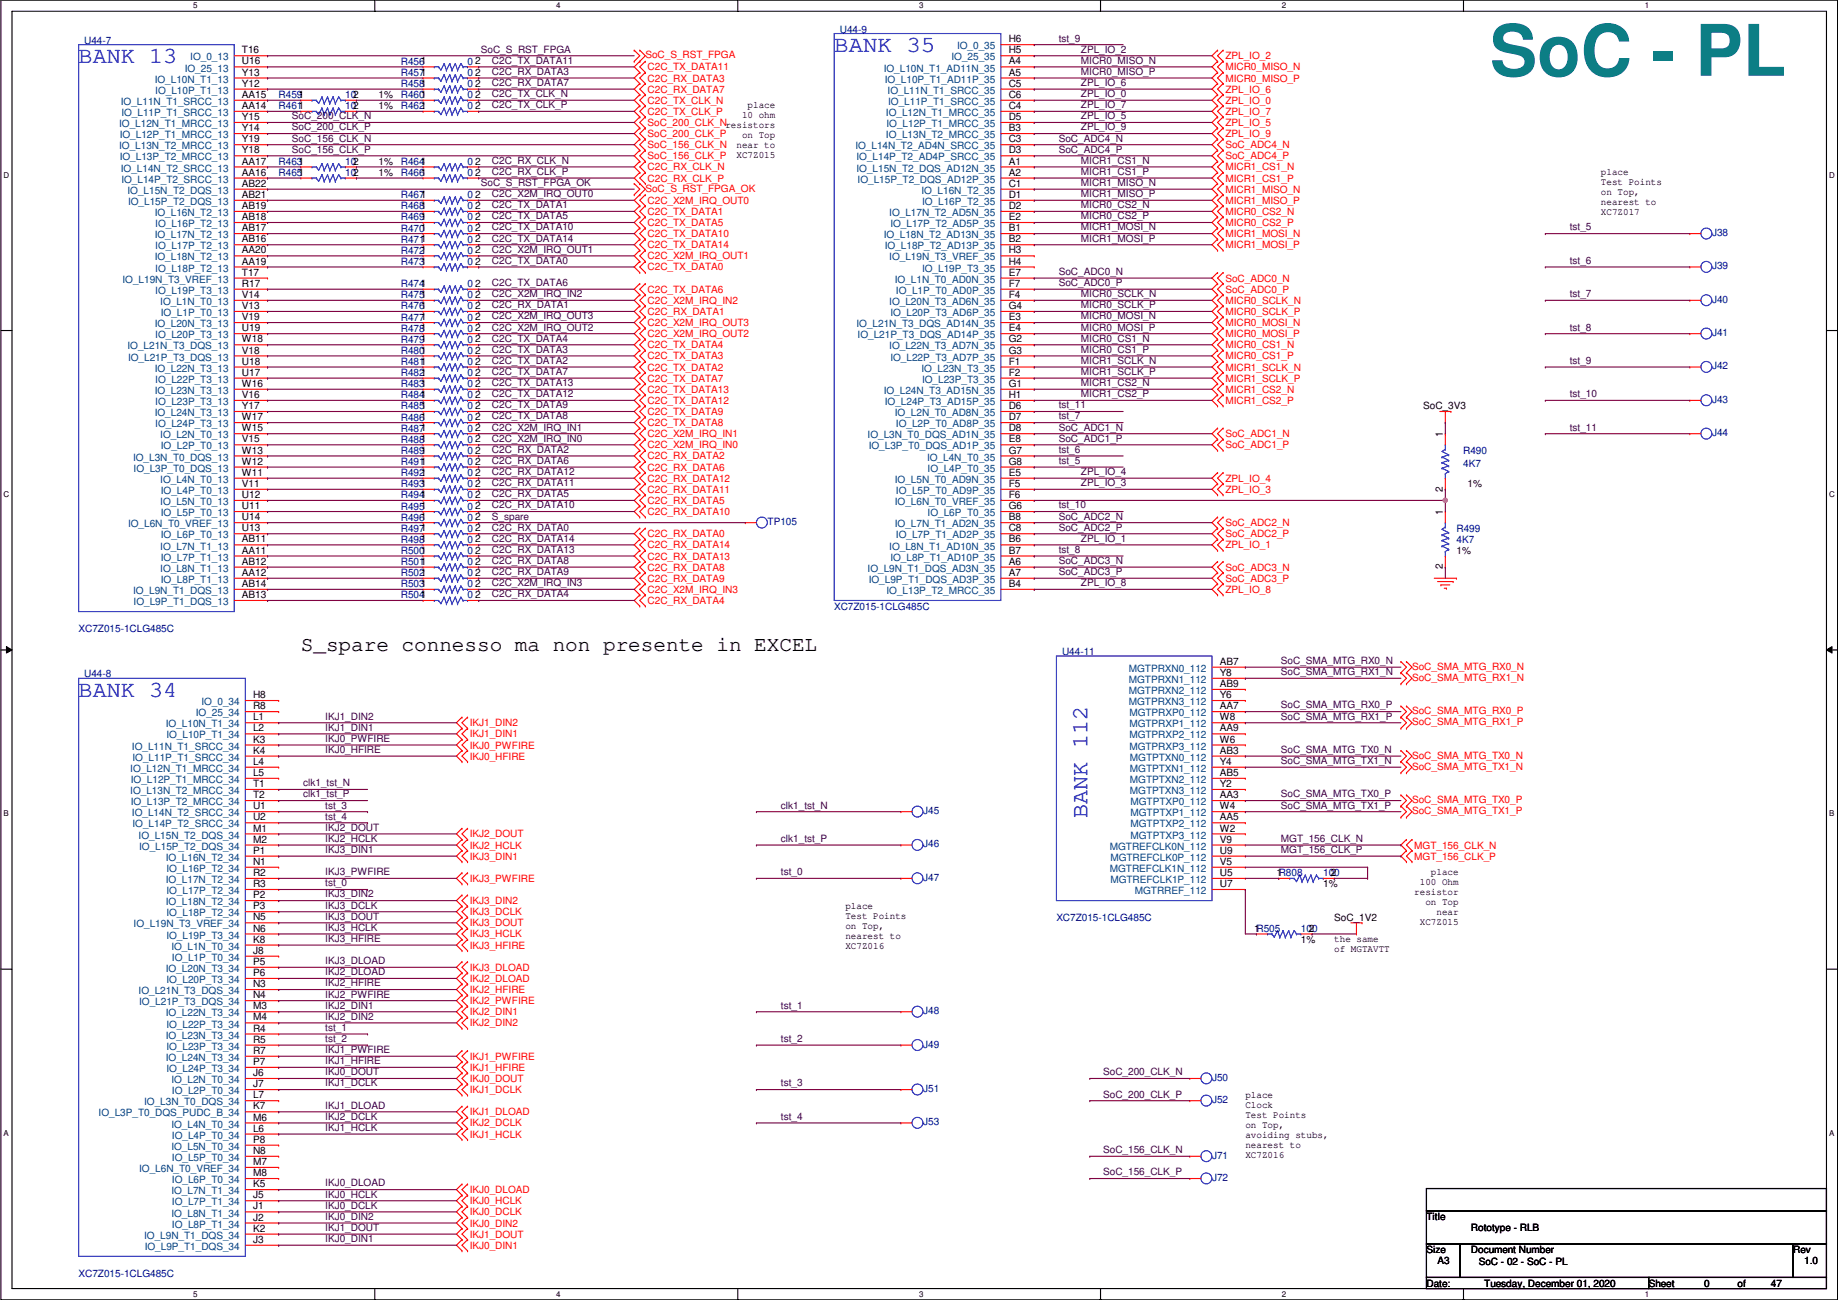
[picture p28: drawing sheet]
<svg xmlns="http://www.w3.org/2000/svg" width="420mm" height="297mm" viewBox="0 0 420 297" stroke-linecap="round" stroke-linejoin="round" font-family="sans-serif">
<defs><g id="words">
<text font-size="16.3" fill="#007f7f" x="340.6" y="17.3">SoC - PL</text>
<g font-size="5.3" fill="#00f">
<text x="190.7" y="11.9">BANK 35</text>
<text x="18" y="14.5">BANK 13</text>
<text x="18" y="159.3">BANK 34</text>
<text x="248.6" y="187" transform="rotate(-90 248.6 187)">BANK 112</text>
</g>
<text font-size="4.8" x="68.8" y="148.7">S_spare connesso ma non presente in EXCEL</text>
<g font-size="2.3" fill="#00007f">
<text x="19.3" y="10">U44-7</text>
<text x="192" y="7.5">U44-9</text>
<text x="91.6" y="17.4">R4571</text>
<text x="91.6" y="14.8">R4561</text>
<text x="106.9" y="17.4">0</text>
<text x="106.9" y="14.8">0</text>
<text x="63.7" y="22.4">R4591</text>
<text x="78.9" y="22.4">102</text>
<text x="91.6" y="19.9">R4581</text>
<text x="91.6" y="22.4">R4601</text>
<text x="106.9" y="19.9">0</text>
<text x="106.9" y="22.4">0</text>
<text x="63.7" y="25">R4611</text>
<text x="78.9" y="25">102</text>
<text x="91.6" y="25">R4621</text>
<text x="106.9" y="25">0</text>
<text x="63.7" y="37.7">R4631</text>
<text x="63.7" y="40.2">R4651</text>
<text x="78.9" y="37.7">102</text>
<text x="78.9" y="40.2">102</text>
<text x="91.6" y="40.2">R4661</text>
<text x="91.6" y="37.7">R4641</text>
<text x="106.9" y="40.2">0</text>
<text x="106.9" y="37.7">0</text>
<text x="91.6" y="45.3">R4671</text>
<text x="91.6" y="47.8">R4681</text>
<text x="106.9" y="45.3">0</text>
<text x="106.9" y="47.8">0</text>
<text x="91.6" y="50.4">R4691</text>
<text x="91.6" y="52.9">R4701</text>
<text x="106.9" y="50.4">0</text>
<text x="106.9" y="52.9">0</text>
<text x="391.4" y="53.9">J38</text>
<text x="91.6" y="58">R4721</text>
<text x="91.6" y="55.5">R4711</text>
<text x="106.9" y="58">0</text>
<text x="106.9" y="55.5">0</text>
<text x="91.6" y="65.6">R4741</text>
<text x="91.6" y="60.5">R4731</text>
<text x="106.9" y="65.6">0</text>
<text x="106.9" y="60.5">0</text>
<text x="391.4" y="61.6">J39</text>
<text x="91.6" y="70.7">R4761</text>
<text x="91.6" y="68.2">R4751</text>
<text x="106.9" y="70.7">0</text>
<text x="106.9" y="68.2">0</text>
<text x="391.4" y="69.2">J40</text>
<text x="91.6" y="75.8">R4781</text>
<text x="91.6" y="73.2">R4771</text>
<text x="106.9" y="75.8">0</text>
<text x="106.9" y="73.2">0</text>
<text x="391.4" y="76.8">J41</text>
<text x="91.6" y="83.4">R4811</text>
<text x="91.6" y="80.9">R4801</text>
<text x="91.6" y="78.3">R4791</text>
<text x="106.9" y="83.4">0</text>
<text x="106.9" y="80.9">0</text>
<text x="106.9" y="78.3">0</text>
<text x="91.6" y="88.5">R4831</text>
<text x="91.6" y="85.9">R4821</text>
<text x="106.9" y="88.5">0</text>
<text x="106.9" y="85.9">0</text>
<text x="391.4" y="84.4">J42</text>
<text x="91.6" y="91">R4841</text>
<text x="91.6" y="93.6">R4851</text>
<text x="106.9" y="91">0</text>
<text x="106.9" y="93.6">0</text>
<text x="391.4" y="92">J43</text>
<text x="91.6" y="96.1">R4861</text>
<text x="91.6" y="101.2">R4881</text>
<text x="91.6" y="98.6">R4871</text>
<text x="106.9" y="96.1">0</text>
<text x="106.9" y="101.2">0</text>
<text x="106.9" y="98.6">0</text>
<text x="391.4" y="99.7">J44</text>
<text x="91.6" y="106.3">R4911</text>
<text x="91.6" y="103.7">R4891</text>
<text x="106.9" y="106.3">0</text>
<text x="106.9" y="103.7">0</text>
<text x="334.5" y="103.7">R490</text>
<text x="334.5" y="106.8">4K7</text>
<text x="91.6" y="111.3">R4931</text>
<text x="91.6" y="108.8">R4921</text>
<text x="91.6" y="113.9">R4941</text>
<text x="106.9" y="111.3">0</text>
<text x="106.9" y="108.8">0</text>
<text x="106.9" y="113.9">0</text>
<text x="91.6" y="119">R4961</text>
<text x="91.6" y="116.4">R4951</text>
<text x="106.9" y="119">0</text>
<text x="106.9" y="116.4">0</text>
<text x="175.5" y="120">TP105</text>
<text x="91.6" y="121.5">R4971</text>
<text x="91.6" y="124">R4981</text>
<text x="106.9" y="121.5">0</text>
<text x="106.9" y="124">0</text>
<text x="332.9" y="121.5">R499</text>
<text x="332.9" y="124">4K7</text>
<text x="91.6" y="131.7">R5021</text>
<text x="91.6" y="126.6">R5001</text>
<text x="91.6" y="129.1">R5011</text>
<text x="106.9" y="131.7">0</text>
<text x="106.9" y="126.6">0</text>
<text x="106.9" y="129.1">0</text>
<text x="91.6" y="134.2">R5031</text>
<text x="91.6" y="136.7">R5041</text>
<text x="106.9" y="134.2">0</text>
<text x="106.9" y="136.7">0</text>
<text x="190.7" y="139.3">XC7Z015-1CLG485C</text>
<text x="18" y="144.4">XC7Z015-1CLG485C</text>
<text x="242.8" y="149.7">U44-11</text>
<text x="19.3" y="154.8">U44-8</text>
<text x="211" y="186">J45</text>
<text x="211" y="193.6">J46</text>
<text x="211" y="201.3">J47</text>
<text x="302.5" y="200.2">100</text>
<text x="241.5" y="210.4">XC7Z015-1CLG485C</text>
<text x="297.4" y="212.9">100</text>
<text x="211" y="231.7">J48</text>
<text x="211" y="239.4">J49</text>
<text x="211" y="249.5">J51</text>
<text x="277.1" y="247">J50</text>
<text x="211" y="257.1">J53</text>
<text x="277.1" y="252.1">J52</text>
<text x="277.1" y="264.8">J71</text>
<text x="277.1" y="269.8">J72</text>
<text x="18" y="291.7">XC7Z015-1CLG485C</text>
</g>
<g font-size="2.3" fill="#00407f">
<text x="218.8" y="11.3">IO_0_35</text>
<text x="42.2" y="16.3">IO_25_13</text>
<text x="43.5" y="13.8">IO_0_13</text>
<text x="202" y="16.3">IO_L10N_T1_AD11N_35</text>
<text x="217.5" y="13.8">IO_25_35</text>
<text x="27.6" y="24">IO_L11N_T1_SRCC_13</text>
<text x="35.4" y="18.9">IO_L10N_T1_13</text>
<text x="35.5" y="21.4">IO_L10P_T1_13</text>
<text x="202.3" y="18.9">IO_L10P_T1_AD11P_35</text>
<text x="202.9" y="21.4">IO_L11N_T1_SRCC_35</text>
<text x="203" y="24">IO_L11P_T1_SRCC_35</text>
<text x="27.3" y="29">IO_L12N_T1_MRCC_13</text>
<text x="27.8" y="26.5">IO_L11P_T1_SRCC_13</text>
<text x="202.5" y="26.5">IO_L12N_T1_MRCC_35</text>
<text x="202.6" y="29">IO_L12P_T1_MRCC_35</text>
<text x="27.3" y="34.1">IO_L13N_T2_MRCC_13</text>
<text x="27.4" y="31.6">IO_L12P_T1_MRCC_13</text>
<text x="195.5" y="34.1">IO_L14N_T2_AD4N_SRCC_35</text>
<text x="202.5" y="31.6">IO_L13N_T2_MRCC_35</text>
<text x="27.4" y="36.7">IO_L13P_T2_MRCC_13</text>
<text x="27.6" y="39.2">IO_L14N_T2_SRCC_13</text>
<text x="27.8" y="41.7">IO_L14P_T2_SRCC_13</text>
<text x="195.8" y="36.7">IO_L14P_T2_AD4P_SRCC_35</text>
<text x="195.8" y="39.2">IO_L15N_T2_DQS_AD12N_35</text>
<text x="196" y="41.7">IO_L15P_T2_DQS_AD12P_35</text>
<text x="29.2" y="44.3">IO_L15N_T2_DQS_13</text>
<text x="29.3" y="46.8">IO_L15P_T2_DQS_13</text>
<text x="210.6" y="44.3">IO_L16N_T2_35</text>
<text x="210.8" y="46.8">IO_L16P_T2_35</text>
<text x="35.4" y="49.4">IO_L16N_T2_13</text>
<text x="35.5" y="51.9">IO_L16P_T2_13</text>
<text x="203.3" y="49.4">IO_L17N_T2_AD5N_35</text>
<text x="203.5" y="51.9">IO_L17P_T2_AD5P_35</text>
<text x="35.4" y="54.4">IO_L17N_T2_13</text>
<text x="35.4" y="59.5">IO_L18N_T2_13</text>
<text x="35.5" y="57">IO_L17P_T2_13</text>
<text x="202" y="54.4">IO_L18N_T2_AD13N_35</text>
<text x="202.3" y="57">IO_L18P_T2_AD13P_35</text>
<text x="203.3" y="59.5">IO_L19N_T3_VREF_35</text>
<text x="28" y="64.6">IO_L19N_T3_VREF_13</text>
<text x="35.5" y="62.1">IO_L18P_T2_13</text>
<text x="204.5" y="64.6">IO_L1N_T0_AD0N_35</text>
<text x="210.8" y="62.1">IO_L19P_T3_35</text>
<text x="35.5" y="67.1">IO_L19P_T3_13</text>
<text x="36.6" y="69.7">IO_L1N_T0_13</text>
<text x="203.3" y="69.7">IO_L20N_T3_AD6N_35</text>
<text x="204.8" y="67.1">IO_L1P_T0_AD0P_35</text>
<text x="35.4" y="74.8">IO_L20N_T3_13</text>
<text x="35.5" y="77.3">IO_L20P_T3_13</text>
<text x="36.8" y="72.2">IO_L1P_T0_13</text>
<text x="195.8" y="74.8">IO_L21N_T3_DQS_AD14N_35</text>
<text x="196" y="77.3">IO_L21P_T3_DQS_AD14P_35</text>
<text x="203.5" y="72.2">IO_L20P_T3_AD6P_35</text>
<text x="29.2" y="79.8">IO_L21N_T3_DQS_13</text>
<text x="29.3" y="82.4">IO_L21P_T3_DQS_13</text>
<text x="203.3" y="79.8">IO_L22N_T3_AD7N_35</text>
<text x="203.5" y="82.4">IO_L22P_T3_AD7P_35</text>
<text x="35.4" y="84.9">IO_L22N_T3_13</text>
<text x="35.5" y="87.5">IO_L22P_T3_13</text>
<text x="210.6" y="84.9">IO_L23N_T3_35</text>
<text x="210.8" y="87.5">IO_L23P_T3_35</text>
<text x="35.4" y="90">IO_L23N_T3_13</text>
<text x="35.4" y="95.1">IO_L24N_T3_13</text>
<text x="35.5" y="92.5">IO_L23P_T3_13</text>
<text x="202" y="90">IO_L24N_T3_AD15N_35</text>
<text x="202.3" y="92.5">IO_L24P_T3_AD15P_35</text>
<text x="204.5" y="95.1">IO_L2N_T0_AD8N_35</text>
<text x="35.5" y="97.6">IO_L24P_T3_13</text>
<text x="36.6" y="100.2">IO_L2N_T0_13</text>
<text x="198.3" y="100.2">IO_L3N_T0_DQS_AD1N_35</text>
<text x="204.8" y="97.6">IO_L2P_T0_AD8P_35</text>
<text x="30.4" y="105.2">IO_L3N_T0_DQS_13</text>
<text x="30.6" y="107.8">IO_L3P_T0_DQS_13</text>
<text x="36.8" y="102.7">IO_L2P_T0_13</text>
<text x="198.6" y="102.7">IO_L3P_T0_DQS_AD1P_35</text>
<text x="211.9" y="105.2">IO_L4N_T0_35</text>
<text x="212" y="107.8">IO_L4P_T0_35</text>
<text x="36.6" y="110.3">IO_L4N_T0_13</text>
<text x="36.8" y="112.9">IO_L4P_T0_13</text>
<text x="204.5" y="110.3">IO_L5N_T0_AD9N_35</text>
<text x="204.8" y="112.9">IO_L5P_T0_AD9P_35</text>
<text x="36.6" y="115.4">IO_L5N_T0_13</text>
<text x="36.8" y="117.9">IO_L5P_T0_13</text>
<text x="204.5" y="115.4">IO_L6N_T0_VREF_35</text>
<text x="212" y="117.9">IO_L6P_T0_35</text>
<text x="29.3" y="120.5">IO_L6N_T0_VREF_13</text>
<text x="36.6" y="125.6">IO_L7N_T1_13</text>
<text x="36.8" y="123">IO_L6P_T0_13</text>
<text x="203.3" y="125.6">IO_L8N_T1_AD10N_35</text>
<text x="204.5" y="120.5">IO_L7N_T1_AD2N_35</text>
<text x="204.8" y="123">IO_L7P_T1_AD2P_35</text>
<text x="36.6" y="130.6">IO_L8N_T1_13</text>
<text x="36.8" y="128.1">IO_L7P_T1_13</text>
<text x="198.3" y="130.6">IO_L9N_T1_DQS_AD3N_35</text>
<text x="203.5" y="128.1">IO_L8P_T1_AD10P_35</text>
<text x="30.4" y="135.7">IO_L9N_T1_DQS_13</text>
<text x="36.8" y="133.2">IO_L8P_T1_13</text>
<text x="198.6" y="133.2">IO_L9P_T1_DQS_AD3P_35</text>
<text x="202.6" y="135.7">IO_L13P_T2_MRCC_35</text>
<text x="30.6" y="138.3">IO_L9P_T1_DQS_13</text>
<text x="258.1" y="153.5">MGTPRXN0_112</text>
<text x="46" y="161.1">IO_0_34</text>
<text x="258.1" y="156">MGTPRXN1_112</text>
<text x="258.1" y="158.6">MGTPRXN2_112</text>
<text x="258.1" y="161.1">MGTPRXN3_112</text>
<text x="37.9" y="166.2">IO_L10N_T1_34</text>
<text x="44.8" y="163.7">IO_25_34</text>
<text x="258.2" y="163.7">MGTPRXP0_112</text>
<text x="258.2" y="166.2">MGTPRXP1_112</text>
<text x="30.2" y="171.3">IO_L11N_T1_SRCC_34</text>
<text x="30.3" y="173.8">IO_L11P_T1_SRCC_34</text>
<text x="38" y="168.7">IO_L10P_T1_34</text>
<text x="258.2" y="168.7">MGTPRXP2_112</text>
<text x="258.2" y="171.3">MGTPRXP3_112</text>
<text x="258.3" y="173.8">MGTPTXN0_112</text>
<text x="29.8" y="176.4">IO_L12N_T1_MRCC_34</text>
<text x="29.9" y="178.9">IO_L12P_T1_MRCC_34</text>
<text x="258.3" y="176.4">MGTPTXN1_112</text>
<text x="258.3" y="178.9">MGTPTXN2_112</text>
<text x="29.8" y="181.4">IO_L13N_T2_MRCC_34</text>
<text x="29.9" y="184">IO_L13P_T2_MRCC_34</text>
<text x="258.3" y="181.4">MGTPTXN3_112</text>
<text x="258.4" y="184">MGTPTXP0_112</text>
<text x="30.2" y="186.5">IO_L14N_T2_SRCC_34</text>
<text x="30.3" y="189.1">IO_L14P_T2_SRCC_34</text>
<text x="31.7" y="191.6">IO_L15N_T2_DQS_34</text>
<text x="258.4" y="186.5">MGTPTXP1_112</text>
<text x="258.4" y="189.1">MGTPTXP2_112</text>
<text x="258.4" y="191.6">MGTPTXP3_112</text>
<text x="31.8" y="194.1">IO_L15P_T2_DQS_34</text>
<text x="37.9" y="196.7">IO_L16N_T2_34</text>
<text x="253.7" y="194.1">MGTREFCLK0N_112</text>
<text x="253.8" y="196.7">MGTREFCLK0P_112</text>
<text x="37.9" y="201.8">IO_L17N_T2_34</text>
<text x="38" y="199.2">IO_L16P_T2_34</text>
<text x="253.7" y="199.2">MGTREFCLK1N_112</text>
<text x="253.8" y="201.8">MGTREFCLK1P_112</text>
<text x="37.9" y="206.8">IO_L18N_T2_34</text>
<text x="38" y="204.3">IO_L17P_T2_34</text>
<text x="38" y="209.4">IO_L18P_T2_34</text>
<text x="259.4" y="204.3">MGTRREF_112</text>
<text x="30.6" y="211.9">IO_L19N_T3_VREF_34</text>
<text x="38" y="214.5">IO_L19P_T3_34</text>
<text x="39.2" y="217">IO_L1N_T0_34</text>
<text x="39.3" y="219.5">IO_L1P_T0_34</text>
<text x="31.7" y="227.2">IO_L21N_T3_DQS_34</text>
<text x="37.9" y="222.1">IO_L20N_T3_34</text>
<text x="38" y="224.6">IO_L20P_T3_34</text>
<text x="31.8" y="229.7">IO_L21P_T3_DQS_34</text>
<text x="37.9" y="232.2">IO_L22N_T3_34</text>
<text x="37.9" y="237.3">IO_L23N_T3_34</text>
<text x="38" y="234.8">IO_L22P_T3_34</text>
<text x="38" y="239.9">IO_L23P_T3_34</text>
<text x="37.9" y="242.4">IO_L24N_T3_34</text>
<text x="38" y="244.9">IO_L24P_T3_34</text>
<text x="39.2" y="247.5">IO_L2N_T0_34</text>
<text x="39.3" y="250">IO_L2P_T0_34</text>
<text x="22.6" y="255.1">IO_L3P_T0_DQS_PUDC_B_34</text>
<text x="33" y="252.6">IO_L3N_T0_DQS_34</text>
<text x="39.2" y="257.6">IO_L4N_T0_34</text>
<text x="39.2" y="262.7">IO_L5N_T0_34</text>
<text x="39.3" y="260.2">IO_L4P_T0_34</text>
<text x="31.8" y="267.8">IO_L6N_T0_VREF_34</text>
<text x="39.3" y="265.3">IO_L5P_T0_34</text>
<text x="39.2" y="272.9">IO_L7N_T1_34</text>
<text x="39.3" y="270.3">IO_L6P_T0_34</text>
<text x="39.3" y="275.4">IO_L7P_T1_34</text>
<text x="39.2" y="278">IO_L8N_T1_34</text>
<text x="39.3" y="280.5">IO_L8P_T1_34</text>
<text x="33" y="283">IO_L9N_T1_DQS_34</text>
<text x="33.1" y="285.6">IO_L9P_T1_DQS_34</text>
</g>
<g font-size="2.3">
<text x="230.6" y="9.7">H6</text>
<text x="55.3" y="12.2">T16</text>
<text x="55.3" y="14.7">U16</text>
<text x="55.3" y="17.3">Y13</text>
<text x="108.7" y="17.3">2</text>
<text x="108.7" y="14.7">2</text>
<text x="230.6" y="12.2">H5</text>
<text x="230.6" y="14.7">A4</text>
<text x="230.6" y="17.3">A5</text>
<text x="55.3" y="19.8">Y12</text>
<text x="55.3" y="22.4">AA15</text>
<text x="86.6" y="22.4">1%</text>
<text x="108.7" y="19.8">2</text>
<text x="108.7" y="22.4">2</text>
<text x="230.6" y="19.8">C5</text>
<text x="230.6" y="22.4">C6</text>
<text x="55.3" y="24.9">AA14</text>
<text x="55.3" y="27.4">Y15</text>
<text x="55.3" y="30">Y14</text>
<text x="86.6" y="25">1%</text>
<text x="108.7" y="24.9">2</text>
<text x="169.6" y="27.1">10 ohm</text>
<text x="170.9" y="24.8">place</text>
<text x="230.6" y="24.9">C4</text>
<text x="230.6" y="27.4">D5</text>
<text x="230.6" y="30">B3</text>
<text x="55.3" y="32.5">Y19</text>
<text x="55.3" y="35.1">Y18</text>
<text x="168.3" y="33.9">near to</text>
<text x="169.6" y="31.6">on Top</text>
<text x="230.6" y="32.5">C3</text>
<text x="230.6" y="35.1">D3</text>
<text x="55.3" y="37.6">AA17</text>
<text x="55.3" y="40.1">AA16</text>
<text x="86.6" y="37.7">1%</text>
<text x="86.6" y="40.2">1%</text>
<text x="108.7" y="40.1">2</text>
<text x="108.7" y="37.6">2</text>
<text x="168.3" y="36.2">XC7Z015</text>
<text x="230.6" y="37.6">A1</text>
<text x="230.6" y="40.1">A2</text>
<text x="366" y="40">place</text>
<text x="55.3" y="42.7">AB22</text>
<text x="55.3" y="45.2">AB21</text>
<text x="55.3" y="47.8">AB19</text>
<text x="108.7" y="45.2">2</text>
<text x="108.7" y="47.8">2</text>
<text x="230.6" y="42.7">C1</text>
<text x="230.6" y="45.2">D1</text>
<text x="230.6" y="47.8">D2</text>
<text x="366" y="42.3">Test Points</text>
<text x="366" y="44.6">on Top,</text>
<text x="366" y="46.9">nearest to</text>
<text x="55.3" y="50.3">AB18</text>
<text x="55.3" y="52.8">AB17</text>
<text x="108.7" y="50.3">2</text>
<text x="108.7" y="52.8">2</text>
<text x="230.6" y="50.3">E2</text>
<text x="230.6" y="52.8">B1</text>
<text x="366" y="49.1">XC7Z017</text>
<text x="55.3" y="55.4">AB16</text>
<text x="55.3" y="57.9">AA20</text>
<text x="108.7" y="57.9">2</text>
<text x="108.7" y="55.4">2</text>
<text x="230.6" y="55.4">B2</text>
<text x="230.6" y="57.9">H3</text>
<text x="55.3" y="60.5">AA19</text>
<text x="55.3" y="63">T17</text>
<text x="55.3" y="65.5">R17</text>
<text x="108.7" y="65.5">2</text>
<text x="108.7" y="60.5">2</text>
<text x="230.6" y="60.5">H4</text>
<text x="230.6" y="63">E7</text>
<text x="230.6" y="65.5">F7</text>
<text x="55.3" y="68.1">V14</text>
<text x="55.3" y="70.6">V13</text>
<text x="108.7" y="70.6">2</text>
<text x="108.7" y="68.1">2</text>
<text x="230.6" y="68.1">F4</text>
<text x="230.6" y="70.6">G4</text>
<text x="55.3" y="73.2">V19</text>
<text x="55.3" y="75.7">U19</text>
<text x="108.7" y="75.7">2</text>
<text x="108.7" y="73.2">2</text>
<text x="230.6" y="73.2">E3</text>
<text x="230.6" y="75.7">E4</text>
<text x="55.3" y="78.2">W18</text>
<text x="55.3" y="80.8">V18</text>
<text x="55.3" y="83.3">U18</text>
<text x="108.7" y="83.3">2</text>
<text x="108.7" y="80.8">2</text>
<text x="108.7" y="78.2">2</text>
<text x="230.6" y="78.2">G2</text>
<text x="230.6" y="80.8">G3</text>
<text x="230.6" y="83.3">F1</text>
<text x="55.3" y="85.9">U17</text>
<text x="55.3" y="88.4">W16</text>
<text x="108.7" y="88.4">2</text>
<text x="108.7" y="85.9">2</text>
<text x="230.6" y="85.9">F2</text>
<text x="230.6" y="88.4">G1</text>
<text x="55.3" y="90.9">V16</text>
<text x="55.3" y="93.5">Y17</text>
<text x="108.7" y="90.9">2</text>
<text x="108.7" y="93.5">2</text>
<text x="230.6" y="90.9">H1</text>
<text x="230.6" y="93.5">D6</text>
<text x="325.3" y="93.6">SoC_3V3</text>
<text x="55.3" y="96">W17</text>
<text x="55.3" y="98.6">W15</text>
<text x="55.3" y="101.1">V15</text>
<text x="108.7" y="96">2</text>
<text x="108.7" y="101.1">2</text>
<text x="108.7" y="98.6">2</text>
<text x="230.6" y="96">D7</text>
<text x="230.6" y="98.6">D8</text>
<text x="230.6" y="101.1">E8</text>
<text x="329.8" y="99.9" transform="rotate(-90 329.8 99.9)">1</text>
<text x="55.3" y="103.6">W13</text>
<text x="55.3" y="106.2">W12</text>
<text x="108.7" y="106.2">2</text>
<text x="108.7" y="103.6">2</text>
<text x="230.6" y="103.6">G7</text>
<text x="230.6" y="106.2">G8</text>
<text x="55.3" y="108.7">W11</text>
<text x="55.3" y="111.3">V11</text>
<text x="55.3" y="113.8">U12</text>
<text x="108.7" y="111.3">2</text>
<text x="108.7" y="108.7">2</text>
<text x="108.7" y="113.8">2</text>
<text x="230.6" y="108.7">E5</text>
<text x="230.6" y="111.3">F5</text>
<text x="230.6" y="113.8">F6</text>
<text x="329.8" y="112.3" transform="rotate(-90 329.8 112.3)">2</text>
<text x="335.5" y="111.3">1%</text>
<text x="55.3" y="116.3">U11</text>
<text x="55.3" y="118.9">U14</text>
<text x="108.7" y="118.9">2</text>
<text x="108.7" y="116.3">2</text>
<text x="230.6" y="116.3">G6</text>
<text x="230.6" y="118.9">B8</text>
<text x="329.8" y="117.6" transform="rotate(-90 329.8 117.6)">1</text>
<text x="55.3" y="121.4">U13</text>
<text x="55.3" y="124">AB11</text>
<text x="108.7" y="121.4">2</text>
<text x="108.7" y="124">2</text>
<text x="230.6" y="121.4">C8</text>
<text x="230.6" y="124">B6</text>
<text x="55.3" y="126.5">AA11</text>
<text x="55.3" y="129">AB12</text>
<text x="55.3" y="131.6">AA12</text>
<text x="108.7" y="131.6">2</text>
<text x="108.7" y="126.5">2</text>
<text x="108.7" y="129">2</text>
<text x="230.6" y="126.5">B7</text>
<text x="230.6" y="129">A6</text>
<text x="230.6" y="131.6">A7</text>
<text x="329.8" y="130.1" transform="rotate(-90 329.8 130.1)">2</text>
<text x="332.9" y="126.6">1%</text>
<text x="55.3" y="134.1">AB14</text>
<text x="55.3" y="136.7">AB13</text>
<text x="108.7" y="134.1">2</text>
<text x="108.7" y="136.7">2</text>
<text x="230.6" y="134.1">B4</text>
<text x="278.8" y="151.9">AB7</text>
<text x="278.8" y="154.4">Y8</text>
<text x="57.9" y="159.5">H8</text>
<text x="278.8" y="157">AB9</text>
<text x="278.8" y="159.5">Y6</text>
<text x="57.9" y="162.1">R8</text>
<text x="57.9" y="164.6">L1</text>
<text x="57.9" y="167.1">L2</text>
<text x="278.8" y="162.1">AA7</text>
<text x="278.8" y="164.6">W8</text>
<text x="278.8" y="167.1">AA9</text>
<text x="57.9" y="169.7">K3</text>
<text x="57.9" y="172.2">K4</text>
<text x="278.8" y="169.7">W6</text>
<text x="278.8" y="172.2">AB3</text>
<text x="57.9" y="174.8">L4</text>
<text x="57.9" y="177.3">L5</text>
<text x="57.9" y="179.8">T1</text>
<text x="278.8" y="174.8">Y4</text>
<text x="278.8" y="177.3">AB5</text>
<text x="278.8" y="179.8">Y2</text>
<text x="57.9" y="182.4">T2</text>
<text x="57.9" y="184.9">U1</text>
<text x="278.8" y="182.4">AA3</text>
<text x="278.8" y="184.9">W4</text>
<text x="57.9" y="187.5">U2</text>
<text x="57.9" y="190">M1</text>
<text x="278.8" y="187.5">AA5</text>
<text x="278.8" y="190">W2</text>
<text x="57.9" y="192.5">M2</text>
<text x="57.9" y="195.1">P1</text>
<text x="57.9" y="197.6">N1</text>
<text x="278.8" y="192.5">V9</text>
<text x="278.8" y="195.1">U9</text>
<text x="278.8" y="197.6">V5</text>
<text x="57.9" y="200.2">R2</text>
<text x="57.9" y="202.7">R3</text>
<text x="278.8" y="200.2">U5</text>
<text x="278.8" y="202.7">U7</text>
<text x="291.8" y="200.2">1R808</text>
<text x="302.5" y="202.8">1%</text>
<text x="304.2" y="200.2">2</text>
<text x="324.6" y="202.3">100 Ohm</text>
<text x="327.1" y="200">place</text>
<text x="57.9" y="205.2">P2</text>
<text x="57.9" y="207.8">P3</text>
<text x="193.2" y="207.6">place</text>
<text x="193.2" y="209.9">Test Points</text>
<text x="323.3" y="204.6">resistor</text>
<text x="325.8" y="206.9">on Top</text>
<text x="328.4" y="209.2">near</text>
<text x="57.9" y="210.3">N5</text>
<text x="57.9" y="212.9">N6</text>
<text x="57.9" y="215.4">K8</text>
<text x="193.2" y="212.2">on Top,</text>
<text x="193.2" y="214.5">nearest to</text>
<text x="286.7" y="212.9">1R505</text>
<text x="297.4" y="215.5">1%</text>
<text x="299.2" y="212.9">2</text>
<text x="305" y="215.3">the same</text>
<text x="305" y="210.4">SoC_1V2</text>
<text x="324.6" y="211.5">XC7Z015</text>
<text x="57.9" y="217.9">J8</text>
<text x="57.9" y="220.5">P5</text>
<text x="193.2" y="216.8">XC7Z016</text>
<text x="305" y="217.6">of MGTAVTT</text>
<text x="57.9" y="223">P6</text>
<text x="57.9" y="225.6">N3</text>
<text x="57.9" y="228.1">N4</text>
<text x="57.9" y="230.6">M3</text>
<text x="57.9" y="233.2">M4</text>
<text x="57.9" y="235.7">R4</text>
<text x="57.9" y="238.3">R5</text>
<text x="57.9" y="240.8">R7</text>
<text x="57.9" y="243.3">P7</text>
<text x="57.9" y="245.9">J6</text>
<text x="57.9" y="248.4">J7</text>
<text x="57.9" y="251">L7</text>
<text x="284.7" y="250.8">place</text>
<text x="57.9" y="253.5">K7</text>
<text x="57.9" y="256">M6</text>
<text x="284.7" y="253.1">Clock</text>
<text x="284.7" y="255.4">Test Points</text>
<text x="284.7" y="257.7">on Top,</text>
<text x="57.9" y="258.6">L6</text>
<text x="57.9" y="261.1">P8</text>
<text x="57.9" y="263.7">N8</text>
<text x="284.7" y="260">avoiding stubs,</text>
<text x="284.7" y="262.3">nearest to</text>
<text x="57.9" y="266.2">M7</text>
<text x="57.9" y="268.7">M8</text>
<text x="284.7" y="264.5">XC7Z016</text>
<text x="57.9" y="271.3">K5</text>
<text x="57.9" y="273.8">J5</text>
<text x="57.9" y="276.4">J1</text>
<text x="57.9" y="278.9">J2</text>
<text x="57.9" y="281.4">K2</text>
<text x="326.1" y="278.7">Title</text>
<text x="336.2" y="281.3">Rototype - RLB</text>
<text x="57.9" y="284">J3</text>
<text x="326.1" y="286.3">Size</text>
<text x="336.2" y="286.3">Document Number</text>
<text x="409.9" y="286.3">Rev</text>
<text x="326.1" y="294">Date:</text>
<text x="328.6" y="288.9">A3</text>
<text x="338" y="289.1">SoC - 02 - SoC - PL</text>
<text x="339.3" y="294">Tuesday, December 01, 2020</text>
<text x="376.9" y="294">Sheet</text>
<text x="389.6" y="294">0</text>
<text x="397.2" y="294">of</text>
<text x="404.8" y="294">47</text>
<text x="412.4" y="288.9">1.0</text>
</g>
<g font-size="2.3" fill="#400040">
<text x="242" y="9.5">tst_9</text>
<text x="109.9" y="12">SoC_S_RST_FPGA</text>
<text x="112.5" y="14.6">C2C_TX_DATA11</text>
<text x="112.5" y="17.1">C2C_RX_DATA3</text>
<text x="247.1" y="14.6">MICR0_MISO_N</text>
<text x="247.1" y="17.1">MICR0_MISO_P</text>
<text x="247.1" y="12">ZPL_IO_2</text>
<text x="112.5" y="22.2">C2C_TX_CLK_N</text>
<text x="112.5" y="19.6">C2C_RX_DATA7</text>
<text x="247.1" y="22.2">ZPL_IO_0</text>
<text x="247.1" y="19.6">ZPL_IO_6</text>
<text x="66.7" y="27.3">SoC_200_CLK_N</text>
<text x="66.7" y="29.8">SoC_200_CLK_P</text>
<text x="112.5" y="24.7">C2C_TX_CLK_P</text>
<text x="247.1" y="27.3">ZPL_IO_5</text>
<text x="247.1" y="24.7">ZPL_IO_7</text>
<text x="247.1" y="29.8">ZPL_IO_9</text>
<text x="66.7" y="34.9">SoC_156_CLK_P</text>
<text x="66.7" y="32.3">SoC_156_CLK_N</text>
<text x="242" y="32.3">SoC_ADC4_N</text>
<text x="242" y="34.9">SoC_ADC4_P</text>
<text x="112.5" y="37.4">C2C_RX_CLK_N</text>
<text x="112.5" y="40">C2C_RX_CLK_P</text>
<text x="247.1" y="37.4">MICR1_CS1_N</text>
<text x="247.1" y="40">MICR1_CS1_P</text>
<text x="109.9" y="42.5">SoC_S_RST_FPGA_OK</text>
<text x="112.5" y="47.6">C2C_TX_DATA1</text>
<text x="112.5" y="45">C2C_X2M_IRQ_OUT0</text>
<text x="247.1" y="47.6">MICR0_CS2_N</text>
<text x="247.1" y="42.5">MICR1_MISO_N</text>
<text x="247.1" y="45">MICR1_MISO_P</text>
<text x="112.5" y="50.1">C2C_TX_DATA5</text>
<text x="112.5" y="52.7">C2C_TX_DATA10</text>
<text x="247.1" y="50.1">MICR0_CS2_P</text>
<text x="247.1" y="52.7">MICR1_MOSI_N</text>
<text x="358.8" y="52.7">tst_5</text>
<text x="112.5" y="55.2">C2C_TX_DATA14</text>
<text x="112.5" y="57.7">C2C_X2M_IRQ_OUT1</text>
<text x="247.1" y="55.2">MICR1_MOSI_P</text>
<text x="112.5" y="60.3">C2C_TX_DATA0</text>
<text x="112.5" y="65.4">C2C_TX_DATA6</text>
<text x="242" y="65.4">SoC_ADC0_P</text>
<text x="242" y="62.8">SoC_ADC0_N</text>
<text x="358.8" y="60.3">tst_6</text>
<text x="112.5" y="70.4">C2C_RX_DATA1</text>
<text x="112.5" y="67.9">C2C_X2M_IRQ_IN2</text>
<text x="247.1" y="67.9">MICR0_SCLK_N</text>
<text x="247.1" y="70.4">MICR0_SCLK_P</text>
<text x="358.8" y="67.9">tst_7</text>
<text x="112.5" y="75.5">C2C_X2M_IRQ_OUT2</text>
<text x="112.5" y="73">C2C_X2M_IRQ_OUT3</text>
<text x="247.1" y="73">MICR0_MOSI_N</text>
<text x="247.1" y="75.5">MICR0_MOSI_P</text>
<text x="358.8" y="75.5">tst_8</text>
<text x="112.5" y="83.1">C2C_TX_DATA2</text>
<text x="112.5" y="80.6">C2C_TX_DATA3</text>
<text x="112.5" y="78.1">C2C_TX_DATA4</text>
<text x="247.1" y="78.1">MICR0_CS1_N</text>
<text x="247.1" y="80.6">MICR0_CS1_P</text>
<text x="247.1" y="83.1">MICR1_SCLK_N</text>
<text x="358.8" y="83.1">tst_9</text>
<text x="112.5" y="85.7">C2C_TX_DATA7</text>
<text x="112.5" y="88.2">C2C_TX_DATA13</text>
<text x="247.1" y="88.2">MICR1_CS2_N</text>
<text x="247.1" y="85.7">MICR1_SCLK_P</text>
<text x="112.5" y="95.8">C2C_TX_DATA8</text>
<text x="112.5" y="93.3">C2C_TX_DATA9</text>
<text x="112.5" y="90.8">C2C_TX_DATA12</text>
<text x="242" y="95.8">tst_7</text>
<text x="242" y="93.3">tst_11</text>
<text x="247.1" y="90.8">MICR1_CS2_P</text>
<text x="358.8" y="90.8">tst_10</text>
<text x="112.5" y="100.9">C2C_X2M_IRQ_IN0</text>
<text x="112.5" y="98.4">C2C_X2M_IRQ_IN1</text>
<text x="242" y="98.4">SoC_ADC1_N</text>
<text x="242" y="100.9">SoC_ADC1_P</text>
<text x="358.8" y="98.4">tst_11</text>
<text x="112.5" y="103.5">C2C_RX_DATA2</text>
<text x="112.5" y="106">C2C_RX_DATA6</text>
<text x="242" y="106">tst_5</text>
<text x="242" y="103.5">tst_6</text>
<text x="112.5" y="113.6">C2C_RX_DATA5</text>
<text x="112.5" y="111.1">C2C_RX_DATA11</text>
<text x="112.5" y="108.5">C2C_RX_DATA12</text>
<text x="247.1" y="111.1">ZPL_IO_3</text>
<text x="247.1" y="108.5">ZPL_IO_4</text>
<text x="112.5" y="116.2">C2C_RX_DATA10</text>
<text x="112.5" y="118.7">S_spare</text>
<text x="242" y="118.7">SoC_ADC2_N</text>
<text x="242" y="116.2">tst_10</text>
<text x="112.5" y="121.2">C2C_RX_DATA0</text>
<text x="112.5" y="123.8">C2C_RX_DATA14</text>
<text x="242" y="121.2">SoC_ADC2_P</text>
<text x="247.1" y="123.8">ZPL_IO_1</text>
<text x="112.5" y="128.9">C2C_RX_DATA8</text>
<text x="112.5" y="131.4">C2C_RX_DATA9</text>
<text x="112.5" y="126.3">C2C_RX_DATA13</text>
<text x="242" y="128.9">SoC_ADC3_N</text>
<text x="242" y="131.4">SoC_ADC3_P</text>
<text x="242" y="126.3">tst_8</text>
<text x="112.5" y="136.5">C2C_RX_DATA4</text>
<text x="112.5" y="133.9">C2C_X2M_IRQ_IN3</text>
<text x="247.1" y="133.9">ZPL_IO_8</text>
<text x="292.8" y="151.7">SoC_SMA_MTG_RX0_N</text>
<text x="292.8" y="154.3">SoC_SMA_MTG_RX1_N</text>
<text x="292.8" y="161.9">SoC_SMA_MTG_RX0_P</text>
<text x="74.4" y="164.4">IKJ1_DIN2</text>
<text x="74.4" y="167">IKJ1_DIN1</text>
<text x="292.8" y="164.4">SoC_SMA_MTG_RX1_P</text>
<text x="74.4" y="169.5">IKJ0_PWFIRE</text>
<text x="74.4" y="172">IKJ0_HFIRE</text>
<text x="292.8" y="172">SoC_SMA_MTG_TX0_N</text>
<text x="69.3" y="179.7">clk1_tst_N</text>
<text x="292.8" y="174.6">SoC_SMA_MTG_TX1_N</text>
<text x="69.3" y="182.2">clk1_tst_P</text>
<text x="74.4" y="184.7">tst_3</text>
<text x="178.5" y="184.7">clk1_tst_N</text>
<text x="292.8" y="184.7">SoC_SMA_MTG_TX1_P</text>
<text x="292.8" y="182.2">SoC_SMA_MTG_TX0_P</text>
<text x="74.4" y="189.8">IKJ2_DOUT</text>
<text x="74.4" y="187.3">tst_4</text>
<text x="74.4" y="194.9">IKJ3_DIN1</text>
<text x="74.4" y="192.4">IKJ2_HCLK</text>
<text x="178.5" y="192.4">clk1_tst_P</text>
<text x="292.8" y="194.9">MGT_156_CLK_P</text>
<text x="292.8" y="192.4">MGT_156_CLK_N</text>
<text x="74.4" y="200">IKJ3_PWFIRE</text>
<text x="74.4" y="202.5">tst_0</text>
<text x="178.5" y="200">tst_0</text>
<text x="74.4" y="205.1">IKJ3_DIN2</text>
<text x="74.4" y="207.6">IKJ3_DCLK</text>
<text x="74.4" y="212.7">IKJ3_HCLK</text>
<text x="74.4" y="210.1">IKJ3_DOUT</text>
<text x="74.4" y="215.2">IKJ3_HFIRE</text>
<text x="74.4" y="220.3">IKJ3_DLOAD</text>
<text x="74.4" y="222.8">IKJ2_DLOAD</text>
<text x="74.4" y="227.9">IKJ2_PWFIRE</text>
<text x="74.4" y="225.4">IKJ2_HFIRE</text>
<text x="74.4" y="233">IKJ2_DIN2</text>
<text x="74.4" y="230.5">IKJ2_DIN1</text>
<text x="178.5" y="230.5">tst_1</text>
<text x="74.4" y="235.5">tst_1</text>
<text x="74.4" y="238.1">tst_2</text>
<text x="178.5" y="238.1">tst_2</text>
<text x="74.4" y="245.7">IKJ0_DOUT</text>
<text x="74.4" y="240.6">IKJ1_PWFIRE</text>
<text x="74.4" y="243.2">IKJ1_HFIRE</text>
<text x="252.2" y="245.7">SoC_200_CLK_N</text>
<text x="74.4" y="248.2">IKJ1_DCLK</text>
<text x="178.5" y="248.2">tst_3</text>
<text x="252.2" y="250.8">SoC_200_CLK_P</text>
<text x="74.4" y="253.3">IKJ1_DLOAD</text>
<text x="74.4" y="255.9">IKJ2_DCLK</text>
<text x="178.5" y="255.9">tst_4</text>
<text x="74.4" y="258.4">IKJ1_HCLK</text>
<text x="252.2" y="263.5">SoC_156_CLK_N</text>
<text x="252.2" y="268.6">SoC_156_CLK_P</text>
<text x="74.4" y="273.6">IKJ0_HCLK</text>
<text x="74.4" y="271.1">IKJ0_DLOAD</text>
<text x="74.4" y="278.7">IKJ0_DIN2</text>
<text x="74.4" y="276.2">IKJ0_DCLK</text>
<text x="74.4" y="281.3">IKJ1_DOUT</text>
<text x="74.4" y="283.8">IKJ0_DIN1</text>
</g>
<g font-size="2.3" fill="#f00">
<text x="147.5" y="13.3">SoC_S_RST_FPGA</text>
<text x="148" y="16.1">C2C_TX_DATA11</text>
<text x="280.1" y="13.5">ZPL_IO_2</text>
<text x="280.1" y="16.1">MICR0_MISO_N</text>
<text x="148" y="18.6">C2C_RX_DATA3</text>
<text x="148" y="21.2">C2C_RX_DATA7</text>
<text x="148" y="23.7">C2C_TX_CLK_N</text>
<text x="280.1" y="18.6">MICR0_MISO_P</text>
<text x="280.1" y="21.2">ZPL_IO_6</text>
<text x="280.1" y="23.7">ZPL_IO_0</text>
<text x="148" y="26.2">C2C_TX_CLK_P</text>
<text x="148" y="28.8">SoC_200_CLK_Nresistors</text>
<text x="280.1" y="26.2">ZPL_IO_7</text>
<text x="280.1" y="28.8">ZPL_IO_5</text>
<text x="148" y="31.3">SoC_200_CLK_P</text>
<text x="148" y="33.9">SoC_156_CLK_N</text>
<text x="280.1" y="33.9">SoC_ADC4_N</text>
<text x="280.1" y="31.3">ZPL_IO_9</text>
<text x="148" y="36.4">SoC_156_CLK_P</text>
<text x="148" y="38.9">C2C_RX_CLK_N</text>
<text x="148" y="41.5">C2C_RX_CLK_P</text>
<text x="280.1" y="36.4">SoC_ADC4_P</text>
<text x="280.1" y="38.9">MICR1_CS1_N</text>
<text x="280.1" y="41.5">MICR1_CS1_P</text>
<text x="147.5" y="43.8">SoC_S_RST_FPGA_OK</text>
<text x="148" y="46.6">C2C_X2M_IRQ_OUT0</text>
<text x="280.1" y="44">MICR1_MISO_N</text>
<text x="280.1" y="46.6">MICR1_MISO_P</text>
<text x="148" y="49.1">C2C_TX_DATA1</text>
<text x="148" y="51.6">C2C_TX_DATA5</text>
<text x="280.1" y="49.1">MICR0_CS2_N</text>
<text x="280.1" y="51.6">MICR0_CS2_P</text>
<text x="148" y="54.2">C2C_TX_DATA10</text>
<text x="148" y="56.7">C2C_TX_DATA14</text>
<text x="148" y="59.3">C2C_X2M_IRQ_OUT1</text>
<text x="280.1" y="54.2">MICR1_MOSI_N</text>
<text x="280.1" y="56.7">MICR1_MOSI_P</text>
<text x="148" y="61.8">C2C_TX_DATA0</text>
<text x="280.1" y="64.3">SoC_ADC0_N</text>
<text x="148" y="66.9">C2C_TX_DATA6</text>
<text x="148" y="69.4">C2C_X2M_IRQ_IN2</text>
<text x="148" y="72">C2C_RX_DATA1</text>
<text x="280.1" y="66.9">SoC_ADC0_P</text>
<text x="280.1" y="69.4">MICR0_SCLK_N</text>
<text x="280.1" y="72">MICR0_SCLK_P</text>
<text x="148" y="74.5">C2C_X2M_IRQ_OUT3</text>
<text x="148" y="77">C2C_X2M_IRQ_OUT2</text>
<text x="280.1" y="74.5">MICR0_MOSI_N</text>
<text x="280.1" y="77">MICR0_MOSI_P</text>
<text x="148" y="79.6">C2C_TX_DATA4</text>
<text x="148" y="82.1">C2C_TX_DATA3</text>
<text x="280.1" y="79.6">MICR0_CS1_N</text>
<text x="280.1" y="82.1">MICR0_CS1_P</text>
<text x="148" y="84.7">C2C_TX_DATA2</text>
<text x="148" y="87.2">C2C_TX_DATA7</text>
<text x="148" y="89.7">C2C_TX_DATA13</text>
<text x="280.1" y="84.7">MICR1_SCLK_N</text>
<text x="280.1" y="87.2">MICR1_SCLK_P</text>
<text x="280.1" y="89.7">MICR1_CS2_N</text>
<text x="148" y="92.3">C2C_TX_DATA12</text>
<text x="148" y="94.8">C2C_TX_DATA9</text>
<text x="280.1" y="92.3">MICR1_CS2_P</text>
<text x="148" y="97.4">C2C_TX_DATA8</text>
<text x="148" y="99.9">C2C_X2M_IRQ_IN1</text>
<text x="280.1" y="99.9">SoC_ADC1_N</text>
<text x="148" y="102.4">C2C_X2M_IRQ_IN0</text>
<text x="148" y="105">C2C_RX_DATA2</text>
<text x="148" y="107.5">C2C_RX_DATA6</text>
<text x="280.1" y="102.4">SoC_ADC1_P</text>
<text x="148" y="110.1">C2C_RX_DATA12</text>
<text x="148" y="112.6">C2C_RX_DATA11</text>
<text x="280.1" y="110.1">ZPL_IO_4</text>
<text x="280.1" y="112.6">ZPL_IO_3</text>
<text x="148" y="115.1">C2C_RX_DATA5</text>
<text x="148" y="117.7">C2C_RX_DATA10</text>
<text x="148" y="122.8">C2C_RX_DATA0</text>
<text x="148" y="125.3">C2C_RX_DATA14</text>
<text x="280.1" y="120.2">SoC_ADC2_N</text>
<text x="280.1" y="122.8">SoC_ADC2_P</text>
<text x="280.1" y="125.3">ZPL_IO_1</text>
<text x="148" y="127.8">C2C_RX_DATA13</text>
<text x="148" y="130.4">C2C_RX_DATA8</text>
<text x="280.1" y="130.4">SoC_ADC3_N</text>
<text x="148" y="132.9">C2C_RX_DATA9</text>
<text x="148" y="135.5">C2C_X2M_IRQ_IN3</text>
<text x="280.1" y="132.9">SoC_ADC3_P</text>
<text x="280.1" y="135.5">ZPL_IO_8</text>
<text x="148" y="138">C2C_RX_DATA4</text>
<text x="322.8" y="155.5">SoC_SMA_MTG_RX1_N</text>
<text x="322.8" y="153">SoC_SMA_MTG_RX0_N</text>
<text x="107.4" y="165.9">IKJ1_DIN2</text>
<text x="322.8" y="165.7">SoC_SMA_MTG_RX1_P</text>
<text x="322.8" y="163.2">SoC_SMA_MTG_RX0_P</text>
<text x="107.4" y="168.5">IKJ1_DIN1</text>
<text x="107.4" y="171">IKJ0_PWFIRE</text>
<text x="107.4" y="173.6">IKJ0_HFIRE</text>
<text x="322.8" y="173.3">SoC_SMA_MTG_TX0_N</text>
<text x="322.8" y="175.9">SoC_SMA_MTG_TX1_N</text>
<text x="322.8" y="183.5">SoC_SMA_MTG_TX0_P</text>
<text x="107.4" y="191.3">IKJ2_DOUT</text>
<text x="322.8" y="186">SoC_SMA_MTG_TX1_P</text>
<text x="107.4" y="193.9">IKJ2_HCLK</text>
<text x="107.4" y="196.4">IKJ3_DIN1</text>
<text x="323.3" y="196.4">MGT_156_CLK_P</text>
<text x="323.3" y="193.9">MGT_156_CLK_N</text>
<text x="107.4" y="201.5">IKJ3_PWFIRE</text>
<text x="107.4" y="206.6">IKJ3_DIN2</text>
<text x="107.4" y="209.1">IKJ3_DCLK</text>
<text x="107.4" y="211.7">IKJ3_DOUT</text>
<text x="107.4" y="214.2">IKJ3_HCLK</text>
<text x="107.4" y="216.7">IKJ3_HFIRE</text>
<text x="107.4" y="221.8">IKJ3_DLOAD</text>
<text x="107.4" y="224.4">IKJ2_DLOAD</text>
<text x="107.4" y="226.9">IKJ2_HFIRE</text>
<text x="107.4" y="229.4">IKJ2_PWFIRE</text>
<text x="107.4" y="232">IKJ2_DIN1</text>
<text x="107.4" y="234.5">IKJ2_DIN2</text>
<text x="107.4" y="242.1">IKJ1_PWFIRE</text>
<text x="107.4" y="244.7">IKJ1_HFIRE</text>
<text x="107.4" y="247.2">IKJ0_DOUT</text>
<text x="107.4" y="249.8">IKJ1_DCLK</text>
<text x="107.4" y="254.8">IKJ1_DLOAD</text>
<text x="107.4" y="257.4">IKJ2_DCLK</text>
<text x="107.4" y="259.9">IKJ1_HCLK</text>
<text x="107.4" y="272.6">IKJ0_DLOAD</text>
<text x="107.4" y="275.2">IKJ0_HCLK</text>
<text x="107.4" y="277.7">IKJ0_DCLK</text>
<text x="107.4" y="280.2">IKJ0_DIN2</text>
<text x="107.4" y="282.8">IKJ1_DOUT</text>
<text x="107.4" y="285.3">IKJ0_DIN1</text>
</g>
<g font-size="1.8">
<text x="44.2" y="1.9">5</text>
<text x="127.1" y="1.9">4</text>
<text x="210.1" y="1.9">3</text>
<text x="293" y="1.9">2</text>
<text x="376" y="1.9">1</text>
<text x=".8" y="40.6">D</text>
<text x="418.2" y="40.6">D</text>
<text x=".8" y="113.6">C</text>
<text x="418.2" y="113.6">C</text>
<text x=".8" y="186.6">B</text>
<text x="418.2" y="186.6">B</text>
<text x=".8" y="259.5">A</text>
<text x="418.2" y="259.5">A</text>
<text x="44.2" y="296.3">5</text>
<text x="127.1" y="296.3">4</text>
<text x="210.1" y="296.3">3</text>
<text x="293" y="296.3">2</text>
<text x="376" y="296.3">1</text>
</g>
</g></defs>
<path d="M.2 0h419.9v297h-419.9zM2.7 2.6h414.8v291.8h-414.8z" fill="none" stroke="#000" stroke-width=".25"/>
<g fill="#fff">
<path d="M44.2 .3h1v2h-1z"/>
<path d="M44.2 294.7h1v2h-1z"/>
</g>
<path d="M85.7 0v2.6M85.7 294.4v2.6" fill="none" stroke="#000" stroke-width=".25"/>
<g fill="#fff">
<path d="M127.1 .3h1v2h-1z"/>
<path d="M127.1 294.7h1v2h-1z"/>
</g>
<path d="M168.6 0v2.6M168.6 294.4v2.6" fill="none" stroke="#000" stroke-width=".25"/>
<g fill="#fff">
<path d="M210.1 .3h1v2h-1z"/>
<path d="M210.1 294.7h1v2h-1z"/>
</g>
<path d="M251.6 0v2.6M251.6 294.4v2.6" fill="none" stroke="#000" stroke-width=".25"/>
<g fill="#fff">
<path d="M293 .3h1v2h-1z"/>
<path d="M293 294.7h1v2h-1z"/>
</g>
<path d="M334.5 0v2.6M334.5 294.4v2.6" fill="none" stroke="#000" stroke-width=".25"/>
<g fill="#fff">
<path d="M376 .3h1v2h-1z"/>
<path d="M376 294.7h1v2h-1z"/>
<path d="M.8 39h1.3v2h-1.3z"/>
<path d="M418.2 39h1.2v2h-1.2z"/>
<path d="M.8 112h1.3v2h-1.3z"/>
<path d="M418.2 112h1.2v2h-1.2z"/>
</g>
<path d="M.2 75.5h2.5M417.5 75.5h2.6" fill="none" stroke="#000" stroke-width=".25"/>
<g fill="#fff">
<path d="M.8 185h1.2v1.9h-1.2z"/>
<path d="M418.2 185h1.1v1.9h-1.1z"/>
</g>
<path d="M.2 148.5h2.5M417.5 148.5h2.6" fill="none" stroke="#000" stroke-width=".25"/>
<path d="M1.5 147.7l1.2 .8-1.2 .7zM417.5 148.5l1.3-.8v1.5z" fill="#000"/>
<path d="M1.5 147.7l1.2 .8-1.2 .7zM417.5 148.5l1.3-.8v1.5z" fill="none" stroke="#000" stroke-width=".23"/>
<g fill="#fff">
<path d="M.8 257.9h1.2v2h-1.2z"/>
<path d="M418.2 257.9h1.1v2h-1.1z"/>
</g>
<path d="M.2 221.4h2.5M417.5 221.4h2.6M326.1 271.6h91.4v5h-91.4zM326.1 276.6h91.4v7.7h-91.4zM326.1 284.3h7.6v7.6h-7.6zM326.1 291.9h50.8v2.5h-50.8zM333.7 284.3h76.2v7.6h-76.2zM376.9 291.9h40.6v2.5h-40.6zM409.9 284.3h7.6v7.6h-7.6z" fill="none" stroke="#000" stroke-width=".25"/>
<g fill="none" stroke="#f00" stroke-width=".25">
<path d="M53.5 12.7h7.7M53.5 15.3h7.7M53.5 17.8h7.7M61.2 12.7h.1M61.2 15.3h.1M61.2 17.8h.1M96.7 17.8h.1M96.7 15.3h.1M96.7 15.3h2.6M96.7 17.8h2.6M106.9 15.3h2.5M106.9 17.8h2.5"/>
<path d="M109.4 17.8h.1M109.4 15.3h.1M145 14h.1M145 11.5h.1M145 11.5l1.3 1.2-1.3 1.3M146.3 14h.1M146.3 11.5h.1M146.3 16.6h.1M146.3 19.1h.1M146.3 11.5l1.2 1.2-2.5 2.6 1.3 1.3M146.3 16.6l-1.3 1.2 1.3 1.3M146.3 19.1l-1.3 1.3 1.3 1.2"/>
<path d="M147.5 16.6h.1M147.5 14h.1M147.5 19.1h.1M147.5 14l-1.2 1.3 1.2 1.3M147.5 16.6l-1.2 1.2 1.2 1.3M147.5 19.1l-1.2 1.3 1.2 1.2M228.8 10.2h7.6M228.8 12.7h7.6M228.8 15.3h7.6M228.8 17.8h7.6M236.4 10.2h.1M236.4 12.7h.1"/>
<path d="M236.4 15.3h.1M236.4 17.8h.1M278.3 11.5h.1M278.3 14h.1M278.3 16.6h.1M278.3 19.1h.1M278.3 11.5l-1.2 1.2 1.2 1.3M278.3 14l-1.2 1.3 1.2 1.3M278.3 16.6l-1.2 1.2 1.2 1.3M278.3 19.1l-1.2 1.3 1.2 1.2M279.6 14h.1M279.6 11.5h.1"/>
<path d="M279.6 16.6h.1M279.6 19.1h.1M279.6 11.5l-1.3 1.2 1.3 1.3M279.6 14l-1.3 1.3 1.3 1.3M279.6 16.6l-1.3 1.2 1.3 1.3M279.6 19.1l-1.3 1.3 1.3 1.2M53.5 20.4h7.7M53.5 22.9h7.7M53.5 25.4h7.7M53.5 28h7.7M53.5 30.5h7.7M53.5 33.1h7.7"/>
<path d="M53.5 35.6h7.7M53.5 38.1h7.7M61.2 20.4h.1M61.2 22.9h.1M61.2 25.4h.1M61.2 28h.1M61.2 30.5h.1M61.2 33.1h.1M61.2 35.6h.1M61.2 38.1h.1M68.8 22.9h.1M68.8 38.1h.1"/>
<path d="M68.8 25.4h.1M68.8 22.9h2.5M68.8 25.4h2.5M68.8 38.1h2.5M78.9 22.9h2.6M78.9 25.4h2.6M78.9 38.1h2.6M81.5 22.9h.1M81.5 38.1h.1M81.5 25.4h.1M96.7 25.4h.1M96.7 20.4h.1"/>
<path d="M96.7 22.9h.1M96.7 38.1h.1M96.7 20.4h2.6M96.7 22.9h2.6M96.7 25.4h2.6M96.7 38.1h2.6M106.9 20.4h2.5M106.9 22.9h2.5M106.9 25.4h2.5M106.9 38.1h2.5M109.4 25.4h.1M109.4 20.4h.1"/>
<path d="M109.4 22.9h.1M109.4 38.1h.1M146.3 21.6h.1M146.3 24.2h.1M146.3 26.7h.1M146.3 29.3h.1M146.3 31.8h.1M146.3 34.3h.1M146.3 36.9h.1M146.3 39.4h.1M146.3 39.4l-1.3 1.3 2.5 2.5-2.5 2.6 1.3 1.2M146.3 21.6l-1.3 1.3 1.3 1.3"/>
<path d="M146.3 24.2l-1.3 1.2 1.3 1.3M146.3 26.7l-1.3 1.3 1.3 1.3M146.3 29.3l-1.3 1.2 1.3 1.3M146.3 31.8l-1.3 1.3 1.3 1.2M146.3 34.3l-1.3 1.3 1.3 1.3M146.3 36.9l-1.3 1.2 1.3 1.3M147.5 21.6h.1M147.5 24.2h.1M147.5 26.7h.1M147.5 29.3h.1M147.5 31.8h.1M147.5 34.3h.1"/>
<path d="M147.5 36.9h.1M147.5 39.4h.1M147.5 21.6l-1.2 1.3 1.2 1.3M147.5 24.2l-1.2 1.2 1.2 1.3M147.5 26.7l-1.2 1.3 1.2 1.3M147.5 29.3l-1.2 1.2 1.2 1.3M147.5 31.8l-1.2 1.3 1.2 1.2M147.5 34.3l-1.2 1.3 1.2 1.3M147.5 36.9l-1.2 1.2 1.2 1.3M147.5 39.4l-1.2 1.3 1.2 1.3M228.8 20.4h7.6M228.8 22.9h7.6"/>
<path d="M228.8 25.4h7.6M228.8 28h7.6M228.8 30.5h7.6M228.8 33.1h7.6M228.8 35.6h7.6M228.8 38.1h7.6M236.4 20.4h.1M236.4 22.9h.1M236.4 25.4h.1M236.4 28h.1M236.4 30.5h.1M236.4 33.1h.1"/>
<path d="M236.4 35.6h.1M236.4 38.1h.1M278.3 31.8h.1M278.3 34.3h.1M278.3 36.9h.1M278.3 21.6h.1M278.3 24.2h.1M278.3 26.7h.1M278.3 29.3h.1M278.3 39.4h.1M278.3 31.8l-1.2 1.3 1.2 1.2M278.3 34.3l-1.2 1.3 1.2 1.3"/>
<path d="M278.3 21.6l-1.2 1.3 1.2 1.3M278.3 24.2l-1.2 1.2 1.2 1.3M278.3 29.3l-1.2 1.2 1.2 1.3M278.3 26.7l-1.2 1.3 1.2 1.3M278.3 36.9l-1.2 1.2 1.2 1.3M278.3 39.4l-1.2 1.3 1.2 1.3M279.6 34.3h.1M279.6 31.8h.1M279.6 36.9h.1M279.6 21.6h.1M279.6 24.2h.1M279.6 26.7h.1"/>
<path d="M279.6 29.3h.1M279.6 39.4h.1M279.6 31.8l-1.3 1.3 1.3 1.2M279.6 34.3l-1.3 1.3 1.3 1.3M279.6 21.6l-1.3 1.3 1.3 1.3M279.6 24.2l-1.3 1.2 1.3 1.3M279.6 29.3l-1.3 1.2 1.3 1.3M279.6 26.7l-1.3 1.3 1.3 1.3M279.6 36.9l-1.3 1.2 1.3 1.3M279.6 39.4l-1.3 1.3 1.3 1.3M53.5 40.7h7.7M53.5 43.2h7.7"/>
<path d="M53.5 45.8h7.7M53.5 48.3h7.7M53.5 50.8h7.7M53.5 53.4h7.7M53.5 55.9h7.7M53.5 58.5h7.7M61.2 40.7h.1M61.2 43.2h.1M61.2 45.8h.1M61.2 48.3h.1M61.2 50.8h.1M61.2 53.4h.1"/>
<path d="M61.2 55.9h.1M61.2 58.5h.1M68.8 40.7h.1M68.8 40.7h2.5M78.9 40.7h2.6M81.5 40.7h.1M96.7 50.8h.1M96.7 40.7h.1M96.7 58.5h.1M96.7 53.4h.1M96.7 55.9h.1M96.7 45.8h.1"/>
<path d="M96.7 48.3h.1M96.7 40.7h2.6M96.7 45.8h2.6M96.7 48.3h2.6M96.7 50.8h2.6M96.7 53.4h2.6M96.7 55.9h2.6M96.7 58.5h2.6M106.9 40.7h2.5M106.9 45.8h2.5M106.9 48.3h2.5M106.9 50.8h2.5"/>
<path d="M106.9 53.4h2.5M106.9 55.9h2.5M106.9 58.5h2.5M109.4 50.8h.1M109.4 40.7h.1M109.4 58.5h.1M109.4 53.4h.1M109.4 55.9h.1M109.4 45.8h.1M109.4 48.3h.1M145 44.5h.1M145 42h.1"/>
<path d="M145 42l1.3 1.2-1.3 1.3M146.3 44.5h.1M146.3 42h.1M146.3 47h.1M146.3 49.6h.1M146.3 52.1h.1M146.3 54.7h.1M146.3 57.2h.1M146.3 59.7h.1M146.3 47l-1.3 1.3 1.3 1.3M146.3 49.6l-1.3 1.2 1.3 1.3M146.3 52.1l-1.3 1.3 1.3 1.3"/>
<path d="M146.3 54.7l-1.3 1.2 1.3 1.3M146.3 57.2l-1.3 1.3 1.3 1.2M146.3 59.7l-1.3 1.3 1.3 1.3M147.5 42h.1M147.5 47h.1M147.5 44.5h.1M147.5 49.6h.1M147.5 52.1h.1M147.5 54.7h.1M147.5 57.2h.1M147.5 59.7h.1M147.5 44.5l-1.2 1.3 1.2 1.2"/>
<path d="M147.5 47l-1.2 1.3 1.2 1.3M147.5 49.6l-1.2 1.2 1.2 1.3M147.5 52.1l-1.2 1.3 1.2 1.3M147.5 54.7l-1.2 1.2 1.2 1.3M147.5 57.2l-1.2 1.3 1.2 1.2M147.5 59.7l-1.2 1.3 1.2 1.3M228.8 40.7h7.6M228.8 43.2h7.6M228.8 45.8h7.6M228.8 48.3h7.6M228.8 50.8h7.6M228.8 53.4h7.6"/>
<path d="M228.8 55.9h7.6M228.8 58.5h7.6M236.4 40.7h.1M236.4 43.2h.1M236.4 45.8h.1M236.4 48.3h.1M236.4 50.8h.1M236.4 53.4h.1M236.4 55.9h.1M236.4 58.5h.1M278.3 42h.1M278.3 44.5h.1"/>
<path d="M278.3 47h.1M278.3 49.6h.1M278.3 52.1h.1M278.3 54.7h.1M278.3 57.2h.1M278.3 42l-1.2 1.2 1.2 1.3M278.3 44.5l-1.2 1.3 1.2 1.2M278.3 47l-1.2 1.3 1.2 1.3M278.3 49.6l-1.2 1.2 1.2 1.3M278.3 52.1l-1.2 1.3 1.2 1.3M278.3 54.7l-1.2 1.2 1.2 1.3M279.6 42h.1"/>
<path d="M279.6 44.5h.1M279.6 47h.1M279.6 49.6h.1M279.6 52.1h.1M279.6 54.7h.1M279.6 57.2h.1M279.6 42l-1.3 1.2 1.3 1.3M279.6 44.5l-1.3 1.3 1.3 1.2M279.6 47l-1.3 1.3 1.3 1.3M279.6 49.6l-1.3 1.2 1.3 1.3M279.6 52.1l-1.3 1.3 1.3 1.3M279.6 54.7l-1.3 1.2 1.3 1.3"/>
<path d="M386.3 53.4h.1M386.3 53.4h2.5M53.5 61h7.7M53.5 63.5h7.7M53.5 66.1h7.7M53.5 68.6h7.7M53.5 71.2h7.7M53.5 73.7h7.7M53.5 76.2h7.7M53.5 78.8h7.7M61.2 61h.1M61.2 63.5h.1"/>
<path d="M61.2 66.1h.1M61.2 68.6h.1M61.2 71.2h.1M61.2 73.7h.1M61.2 76.2h.1M61.2 78.8h.1M96.7 76.2h.1M96.7 66.1h.1M96.7 61h.1M96.7 73.7h.1M96.7 71.2h.1M96.7 68.6h.1"/>
<path d="M96.7 78.8h.1M96.7 61h2.6M96.7 66.1h2.6M96.7 68.6h2.6M96.7 71.2h2.6M96.7 73.7h2.6M96.7 76.2h2.6M96.7 78.8h2.6M106.9 61h2.5M106.9 66.1h2.5M106.9 68.6h2.5M106.9 71.2h2.5"/>
<path d="M106.9 73.7h2.5M106.9 76.2h2.5M106.9 78.8h2.5M109.4 76.2h.1M109.4 66.1h.1M109.4 61h.1M109.4 73.7h.1M109.4 71.2h.1M109.4 68.6h.1M109.4 78.8h.1M146.3 62.3h.1M146.3 64.8h.1"/>
<path d="M146.3 67.4h.1M146.3 69.9h.1M146.3 72.4h.1M146.3 75h.1M146.3 77.5h.1M146.3 64.8l-1.3 1.3 1.3 1.3M146.3 67.4l-1.3 1.2 1.3 1.3M146.3 69.9l-1.3 1.3 1.3 1.2M146.3 72.4l-1.3 1.3 1.3 1.3M146.3 75l-1.3 1.2 1.3 1.3M146.3 77.5l-1.3 1.3 1.3 1.3M147.5 62.3h.1"/>
<path d="M147.5 67.4h.1M147.5 64.8h.1M147.5 69.9h.1M147.5 72.4h.1M147.5 75h.1M147.5 77.5h.1M147.5 64.8l-1.2 1.3 1.2 1.3M147.5 67.4l-1.2 1.2 1.2 1.3M147.5 69.9l-1.2 1.3 1.2 1.2M147.5 72.4l-1.2 1.3 1.2 1.3M147.5 75l-1.2 1.2 1.2 1.3M147.5 77.5l-1.2 1.3 1.2 1.3"/>
<path d="M228.8 61h7.6M228.8 63.5h7.6M228.8 66.1h7.6M228.8 68.6h7.6M228.8 71.2h7.6M228.8 73.7h7.6M228.8 76.2h7.6M228.8 78.8h7.6M236.4 61h.1M236.4 63.5h.1M236.4 66.1h.1M236.4 68.6h.1"/>
<path d="M236.4 71.2h.1M236.4 73.7h.1M236.4 76.2h.1M236.4 78.8h.1M278.3 62.3h.1M278.3 64.8h.1M278.3 67.4h.1M278.3 69.9h.1M278.3 72.4h.1M278.3 75h.1M278.3 77.5h.1M278.3 62.3l-1.2 1.2 1.2 1.3"/>
<path d="M278.3 64.8l-1.2 1.3 1.2 1.3M278.3 67.4l-1.2 1.2 1.2 1.3M278.3 69.9l-1.2 1.3 1.2 1.2M278.3 72.4l-1.2 1.3 1.2 1.3M278.3 75l-1.2 1.2 1.2 1.3M278.3 77.5l-1.2 1.3 1.2 1.3M279.6 64.8h.1M279.6 62.3h.1M279.6 67.4h.1M279.6 69.9h.1M279.6 72.4h.1M279.6 75h.1"/>
<path d="M279.6 77.5h.1M279.6 62.3l-1.3 1.2 1.3 1.3M279.6 64.8l-1.3 1.3 1.3 1.3M279.6 67.4l-1.3 1.2 1.3 1.3M279.6 69.9l-1.3 1.3 1.3 1.2M279.6 72.4l-1.3 1.3 1.3 1.3M279.6 75l-1.3 1.2 1.3 1.3M279.6 77.5l-1.3 1.3 1.3 1.3M386.3 76.2h.1M386.3 61h.1M386.3 68.6h.1M386.3 61h2.5"/>
<path d="M386.3 68.6h2.5M386.3 76.2h2.5M53.5 94h7.7M53.5 96.6h7.7M53.5 81.3h7.7M53.5 83.9h7.7M53.5 86.4h7.7M53.5 88.9h7.7M53.5 91.5h7.7M53.5 99.1h7.7M61.2 81.3h.1M61.2 83.9h.1"/>
<path d="M61.2 86.4h.1M61.2 88.9h.1M61.2 91.5h.1M61.2 94h.1M61.2 96.6h.1M61.2 99.1h.1M96.7 96.6h.1M96.7 91.5h.1M96.7 83.9h.1M96.7 94h.1M96.7 99.1h.1M96.7 88.9h.1"/>
<path d="M96.7 81.3h.1M96.7 86.4h.1M96.7 94h2.6M96.7 96.6h2.6M96.7 81.3h2.6M96.7 83.9h2.6M96.7 86.4h2.6M96.7 88.9h2.6M96.7 91.5h2.6M96.7 99.1h2.6M106.9 94h2.5M106.9 96.6h2.5"/>
<path d="M106.9 81.3h2.5M106.9 83.9h2.5M106.9 86.4h2.5M106.9 88.9h2.5M106.9 91.5h2.5M106.9 99.1h2.5M109.4 96.6h.1M109.4 91.5h.1M109.4 83.9h.1M109.4 94h.1M109.4 99.1h.1M109.4 88.9h.1"/>
<path d="M109.4 81.3h.1M109.4 86.4h.1M146.3 80.1h.1M146.3 82.6h.1M146.3 85.1h.1M146.3 87.7h.1M146.3 90.2h.1M146.3 92.8h.1M146.3 95.3h.1M146.3 97.8h.1M146.3 80.1l-1.3 1.2 1.3 1.3M146.3 82.6l-1.3 1.3 1.3 1.2"/>
<path d="M146.3 85.1l-1.3 1.3 1.3 1.3M146.3 87.7l-1.3 1.2 1.3 1.3M146.3 90.2l-1.3 1.3 1.3 1.3M146.3 92.8l-1.3 1.2 1.3 1.3M146.3 95.3l-1.3 1.3 1.3 1.2M146.3 97.8l-1.3 1.3 1.3 1.3M147.5 80.1h.1M147.5 82.6h.1M147.5 85.1h.1M147.5 87.7h.1M147.5 90.2h.1M147.5 92.8h.1"/>
<path d="M147.5 95.3h.1M147.5 97.8h.1M147.5 80.1l-1.2 1.2 1.2 1.3M147.5 82.6l-1.2 1.3 1.2 1.2M147.5 85.1l-1.2 1.3 1.2 1.3M147.5 87.7l-1.2 1.2 1.2 1.3M147.5 90.2l-1.2 1.3 1.2 1.3M147.5 92.8l-1.2 1.2 1.2 1.3M147.5 95.3l-1.2 1.3 1.2 1.2M147.5 97.8l-1.2 1.3 1.2 1.3M228.8 94h7.6M228.8 96.6h7.6"/>
<path d="M228.8 81.3h7.6M228.8 83.9h7.6M228.8 86.4h7.6M228.8 88.9h7.6M228.8 91.5h7.6M228.8 99.1h7.6M236.4 81.3h.1M236.4 83.9h.1M236.4 86.4h.1M236.4 88.9h.1M236.4 91.5h.1M236.4 94h.1"/>
<path d="M236.4 96.6h.1M236.4 99.1h.1M278.3 97.8h.1M278.3 80.1h.1M278.3 82.6h.1M278.3 85.1h.1M278.3 87.7h.1M278.3 90.2h.1M278.3 92.8h.1M278.3 97.8l-1.2 1.3 1.2 1.3M278.3 80.1l-1.2 1.2 1.2 1.3M278.3 82.6l-1.2 1.3 1.2 1.2"/>
<path d="M278.3 85.1l-1.2 1.3 1.2 1.3M278.3 87.7l-1.2 1.2 1.2 1.3M278.3 90.2l-1.2 1.3 1.2 1.3M279.6 97.8h.1M279.6 80.1h.1M279.6 82.6h.1M279.6 85.1h.1M279.6 87.7h.1M279.6 90.2h.1M279.6 92.8h.1M279.6 97.8l-1.3 1.3 1.3 1.3M279.6 80.1l-1.3 1.2 1.3 1.3"/>
<path d="M279.6 82.6l-1.3 1.3 1.3 1.2M279.6 85.1l-1.3 1.3 1.3 1.3M279.6 87.7l-1.3 1.2 1.3 1.3M279.6 90.2l-1.3 1.3 1.3 1.3M329.1 94h2.6M330.4 96.6h.1M330.4 99.1h.1M330.4 94v2.6M330.4 99.1v2.5M331.7 94h.1M386.3 83.9h.1M386.3 91.5h.1"/>
<path d="M386.3 99.1h.1M386.3 83.9h2.5M386.3 91.5h2.5M386.3 99.1h2.5M53.5 111.8h7.7M53.5 101.6h7.7M53.5 104.2h7.7M53.5 106.7h7.7M53.5 109.3h7.7M53.5 114.3h7.7M53.5 116.9h7.7M53.5 119.4h7.7"/>
<path d="M61.2 101.6h.1M61.2 104.2h.1M61.2 106.7h.1M61.2 109.3h.1M61.2 111.8h.1M61.2 114.3h.1M61.2 116.9h.1M61.2 119.4h.1M96.7 111.8h.1M96.7 119.4h.1M96.7 106.7h.1M96.7 101.6h.1"/>
<path d="M96.7 109.3h.1M96.7 116.9h.1M96.7 114.3h.1M96.7 104.2h.1M96.7 111.8h2.6M96.7 101.6h2.6M96.7 104.2h2.6M96.7 106.7h2.6M96.7 109.3h2.6M96.7 114.3h2.6M96.7 116.9h2.6M96.7 119.4h2.6"/>
<path d="M106.9 111.8h2.5M106.9 101.6h2.5M106.9 104.2h2.5M106.9 106.7h2.5M106.9 109.3h2.5M106.9 114.3h2.5M106.9 116.9h2.5M106.9 119.4h2.5M109.4 111.8h.1M109.4 119.4h.1M109.4 106.7h.1M109.4 101.6h.1"/>
<path d="M109.4 109.3h.1M109.4 116.9h.1M109.4 114.3h.1M109.4 104.2h.1M146.3 100.4h.1M146.3 102.9h.1M146.3 105.5h.1M146.3 108h.1M146.3 110.5h.1M146.3 113.1h.1M146.3 115.6h.1M146.3 118.2h.1"/>
<path d="M146.3 100.4l-1.3 1.2 1.3 1.3M146.3 102.9l-1.3 1.3 1.3 1.3M146.3 105.5l-1.3 1.2 1.3 1.3M146.3 108l-1.3 1.3 1.3 1.2M146.3 110.5l-1.3 1.3 1.3 1.3M146.3 113.1l-1.3 1.2 1.3 1.3M146.3 115.6l-1.3 1.3 1.3 1.3M147.5 100.4h.1M147.5 102.9h.1M147.5 105.5h.1M147.5 108h.1M147.5 110.5h.1"/>
<path d="M147.5 113.1h.1M147.5 115.6h.1M147.5 118.2h.1M147.5 100.4l-1.2 1.2 1.2 1.3M147.5 102.9l-1.2 1.3 1.2 1.3M147.5 105.5l-1.2 1.2 1.2 1.3M147.5 108l-1.2 1.3 1.2 1.2M147.5 110.5l-1.2 1.3 1.2 1.3M147.5 113.1l-1.2 1.2 1.2 1.3M147.5 115.6l-1.2 1.3 1.2 1.3M170.4 119.4h.1M170.4 119.4h2.5"/>
<path d="M228.8 111.8h7.6M228.8 101.6h7.6M228.8 104.2h7.6M228.8 106.7h7.6M228.8 109.3h7.6M228.8 114.3h7.6M228.8 116.9h7.6M228.8 119.4h7.6M236.4 101.6h.1M236.4 104.2h.1M236.4 106.7h.1M236.4 109.3h.1"/>
<path d="M236.4 111.8h.1M236.4 114.3h.1M236.4 116.9h.1M236.4 119.4h.1M278.3 100.4h.1M278.3 102.9h.1M278.3 118.2h.1M278.3 108h.1M278.3 110.5h.1M278.3 113.1h.1M278.3 100.4l-1.2 1.2 1.2 1.3M278.3 118.2l-1.2 1.2 1.2 1.3"/>
<path d="M278.3 108l-1.2 1.3 1.2 1.2M278.3 110.5l-1.2 1.3 1.2 1.3M279.6 100.4h.1M279.6 102.9h.1M279.6 118.2h.1M279.6 110.5h.1M279.6 108h.1M279.6 113.1h.1M279.6 100.4l-1.3 1.2 1.3 1.3M279.6 118.2l-1.3 1.2 1.3 1.3M279.6 108l-1.3 1.3 1.3 1.2M279.6 110.5l-1.3 1.3 1.3 1.3"/>
<path d="M330.4 111.8h.1M330.4 116.9h.1M330.4 109.3v2.5M330.4 116.9v2.5M53.5 132.1h7.7M53.5 122h7.7M53.5 124.5h7.7M53.5 127h7.7M53.5 129.6h7.7M53.5 134.7h7.7M53.5 137.2h7.7M61.2 122h.1"/>
<path d="M61.2 124.5h.1M61.2 127h.1M61.2 129.6h.1M61.2 132.1h.1M61.2 134.7h.1M61.2 137.2h.1M96.7 134.7h.1M96.7 122h.1M96.7 132.1h.1M96.7 137.2h.1M96.7 127h.1M96.7 129.6h.1"/>
<path d="M96.7 124.5h.1M96.7 132.1h2.6M96.7 122h2.6M96.7 124.5h2.6M96.7 127h2.6M96.7 129.6h2.6M96.7 134.7h2.6M96.7 137.2h2.6M106.9 132.1h2.5M106.9 122h2.5M106.9 124.5h2.5M106.9 127h2.5"/>
<path d="M106.9 129.6h2.5M106.9 134.7h2.5M106.9 137.2h2.5M109.4 134.7h.1M109.4 122h.1M109.4 132.1h.1M109.4 137.2h.1M109.4 127h.1M109.4 129.6h.1M109.4 124.5h.1M146.3 120.7h.1M146.3 123.2h.1"/>
<path d="M146.3 125.8h.1M146.3 128.3h.1M146.3 130.9h.1M146.3 133.4h.1M146.3 135.9h.1M146.3 138.5h.1M146.3 120.7l-1.3 1.3 1.3 1.2M146.3 123.2l-1.3 1.3 1.3 1.3M146.3 125.8l-1.3 1.2 1.3 1.3M146.3 128.3l-1.3 1.3 1.3 1.3M146.3 130.9l-1.3 1.2 1.3 1.3M146.3 133.4l-1.3 1.3 1.3 1.2"/>
<path d="M146.3 135.9l-1.3 1.3 1.3 1.3M147.5 123.2h.1M147.5 120.7h.1M147.5 125.8h.1M147.5 128.3h.1M147.5 130.9h.1M147.5 133.4h.1M147.5 135.9h.1M147.5 138.5h.1M147.5 120.7l-1.2 1.3 1.2 1.2M147.5 123.2l-1.2 1.3 1.2 1.3M147.5 125.8l-1.2 1.2 1.2 1.3"/>
<path d="M147.5 128.3l-1.2 1.3 1.2 1.3M147.5 130.9l-1.2 1.2 1.2 1.3M147.5 133.4l-1.2 1.3 1.2 1.2M147.5 135.9l-1.2 1.3 1.2 1.3M228.8 132.1h7.6M228.8 122h7.6M228.8 124.5h7.6M228.8 127h7.6M228.8 129.6h7.6M228.8 134.7h7.6M236.4 122h.1M236.4 124.5h.1"/>
<path d="M236.4 127h.1M236.4 129.6h.1M236.4 132.1h.1M236.4 134.7h.1M278.3 120.7h.1M278.3 123.2h.1M278.3 128.3h.1M278.3 130.9h.1M278.3 133.4h.1M278.3 125.8h.1M278.3 135.9h.1M278.3 120.7l-1.2 1.3 1.2 1.2"/>
<path d="M278.3 128.3l-1.2 1.3 1.2 1.3M278.3 130.9l-1.2 1.2 1.2 1.3M278.3 123.2l-1.2 1.3 1.2 1.3M278.3 133.4l-1.2 1.3 1.2 1.2M279.6 120.7h.1M279.6 123.2h.1M279.6 130.9h.1M279.6 128.3h.1M279.6 133.4h.1M279.6 125.8h.1M279.6 135.9h.1M279.6 120.7l-1.3 1.3 1.3 1.2"/>
<path d="M279.6 128.3l-1.3 1.3 1.3 1.3M279.6 130.9l-1.3 1.2 1.3 1.3M279.6 123.2l-1.3 1.3 1.3 1.3M279.6 133.4l-1.3 1.3 1.3 1.2M327.9 132.1h5M328.6 132.9h3.6M329.4 133.6h.1M329.4 133.6h2M330.1 134.4h.6M330.4 129.6h.1M330.4 127v2.6M330.7 134.4h.1"/>
<path d="M332.2 132.9h.1M332.9 132.1h.1M277.1 152.4h7.6M277.1 155h7.6M277.1 157.5h7.6M284.7 152.4h.1M284.7 155h.1M284.7 157.5h.1M320.2 156.3h.1M320.2 153.7h.1M320.2 151.2h.1M320.2 153.7l1.3 1.3-1.3 1.3"/>
<path d="M320.2 151.2l1.3 1.2-1.3 1.3M321.5 156.3h.1M321.5 153.7h.1M321.5 151.2h.1M321.5 153.7l1.3 1.3-1.3 1.3M321.5 151.2l1.3 1.2-1.3 1.3M56.1 160.1h7.6M56.1 162.6h7.6M56.1 165.1h7.6M56.1 167.7h7.6M56.1 170.2h7.6M56.1 172.8h7.6"/>
<path d="M56.1 175.3h7.6M56.1 177.8h7.6M63.7 160.1h.1M63.7 162.6h.1M63.7 165.1h.1M63.7 167.7h.1M63.7 170.2h.1M63.7 172.8h.1M63.7 175.3h.1M63.7 177.8h.1M105.6 163.9h.1M105.6 166.4h.1"/>
<path d="M105.6 169h.1M105.6 171.5h.1M105.6 174h.1M105.6 163.9l-1.3 1.2 1.3 1.3M105.6 166.4l-1.3 1.3 1.3 1.3M105.6 169l-1.3 1.2 1.3 1.3M105.6 171.5l-1.3 1.3 1.3 1.2M106.9 166.4h.1M106.9 163.9h.1M106.9 169h.1M106.9 171.5h.1M106.9 174h.1"/>
<path d="M106.9 163.9l-1.3 1.2 1.3 1.3M106.9 169l-1.3 1.2 1.3 1.3M106.9 171.5l-1.3 1.3 1.3 1.2M106.9 166.4l-1.3 1.3 1.3 1.3M277.1 160.1h7.6M277.1 162.6h7.6M277.1 165.1h7.6M277.1 167.7h7.6M277.1 170.2h7.6M277.1 172.8h7.6M277.1 175.3h7.6M277.1 177.8h7.6"/>
<path d="M284.7 160.1h.1M284.7 162.6h.1M284.7 165.1h.1M284.7 167.7h.1M284.7 170.2h.1M284.7 172.8h.1M284.7 175.3h.1M284.7 177.8h.1M320.2 166.4h.1M320.2 163.9h.1M320.2 176.6h.1M320.2 174h.1"/>
<path d="M320.2 161.3h.1M320.2 171.5h.1M320.2 163.9l1.3 1.2-1.3 1.3M320.2 174l1.3 1.3-1.3 1.3M320.2 161.3l1.3 1.3-1.3 1.3M320.2 171.5l1.3 1.3-1.3 1.2M321.5 166.4h.1M321.5 163.9h.1M321.5 176.6h.1M321.5 174h.1M321.5 161.3h.1M321.5 171.5h.1"/>
<path d="M321.5 163.9l1.3 1.2-1.3 1.3M321.5 174l1.3 1.3-1.3 1.3M321.5 161.3l1.3 1.3-1.3 1.3M321.5 171.5l1.3 1.3-1.3 1.2M56.1 185.5h7.6M56.1 193.1h7.6M56.1 180.4h7.6M56.1 182.9h7.6M56.1 188h7.6M56.1 190.5h7.6M56.1 195.6h7.6M56.1 198.2h7.6"/>
<path d="M63.7 180.4h.1M63.7 182.9h.1M63.7 185.5h.1M63.7 188h.1M63.7 190.5h.1M63.7 193.1h.1M63.7 195.6h.1M63.7 198.2h.1M105.6 189.3h.1M105.6 191.8h.1M105.6 194.4h.1M105.6 196.9h.1"/>
<path d="M105.6 199.4h.1M105.6 189.3l-1.3 1.2 1.3 1.3M105.6 191.8l-1.3 1.3 1.3 1.3M105.6 194.4l-1.3 1.2 1.3 1.3M105.6 199.4l-1.3 1.3 1.3 1.3M106.9 191.8h.1M106.9 189.3h.1M106.9 194.4h.1M106.9 196.9h.1M106.9 199.4h.1M106.9 191.8l-1.3 1.3 1.3 1.3M106.9 189.3l-1.3 1.2 1.3 1.3"/>
<path d="M106.9 194.4l-1.3 1.2 1.3 1.3M106.9 199.4l-1.3 1.3 1.3 1.3M205.9 185.5h.1M205.9 193.1h.1M205.9 185.5h2.6M205.9 193.1h2.6M277.1 185.5h7.6M277.1 193.1h7.6M277.1 180.4h7.6M277.1 182.9h7.6M277.1 188h7.6M277.1 190.5h7.6"/>
<path d="M277.1 195.6h7.6M277.1 198.2h7.6M284.7 180.4h.1M284.7 182.9h.1M284.7 185.5h.1M284.7 188h.1M284.7 190.5h.1M284.7 193.1h.1M284.7 195.6h.1M284.7 198.2h.1M320.2 186.7h.1M320.2 184.2h.1"/>
<path d="M320.2 181.7h.1M320.2 184.2l1.3 1.3-1.3 1.2M320.2 181.7l1.3 1.2-1.3 1.3M321.5 186.7h.1M321.5 184.2h.1M321.5 181.7h.1M321.5 194.4h.1M321.5 196.9h.1M321.5 191.8h.1M321.5 184.2l1.3 1.3-1.3 1.2M321.5 181.7l1.3 1.2-1.3 1.3M321.5 194.4l-1.3 1.2 1.3 1.3"/>
<path d="M321.5 191.8l-1.3 1.3 1.3 1.3M322.8 196.9h.1M322.8 194.4h.1M322.8 191.8h.1M322.8 194.4l-1.3 1.2 1.3 1.3M322.8 191.8l-1.3 1.3 1.3 1.3M56.1 210.9h7.6M56.1 213.4h7.6M56.1 200.7h7.6M56.1 203.2h7.6M56.1 205.8h7.6M56.1 208.3h7.6"/>
<path d="M56.1 215.9h7.6M56.1 218.5h7.6M63.7 200.7h.1M63.7 203.2h.1M63.7 205.8h.1M63.7 208.3h.1M63.7 210.9h.1M63.7 213.4h.1M63.7 215.9h.1M63.7 218.5h.1M105.6 202h.1M105.6 204.5h.1"/>
<path d="M105.6 207.1h.1M105.6 209.6h.1M105.6 212.1h.1M105.6 214.7h.1M105.6 217.2h.1M105.6 219.8h.1M105.6 214.7l-1.3 1.2 1.3 1.3M105.6 204.5l-1.3 1.3 1.3 1.3M105.6 207.1l-1.3 1.2 1.3 1.3M105.6 209.6l-1.3 1.3 1.3 1.2M105.6 212.1l-1.3 1.3 1.3 1.3M105.6 219.8l-1.3 1.2 1.3 1.3"/>
<path d="M106.9 202h.1M106.9 207.1h.1M106.9 204.5h.1M106.9 209.6h.1M106.9 212.1h.1M106.9 214.7h.1M106.9 217.2h.1M106.9 219.8h.1M106.9 204.5l-1.3 1.3 1.3 1.3M106.9 207.1l-1.3 1.2 1.3 1.3M106.9 209.6l-1.3 1.3 1.3 1.2M106.9 212.1l-1.3 1.3 1.3 1.3"/>
<path d="M106.9 214.7l-1.3 1.2 1.3 1.3M106.9 219.8l-1.3 1.2 1.3 1.3M205.9 200.7h.1M205.9 200.7h2.6M277.1 200.7h7.6M277.1 203.2h7.6M284.7 200.7h.1M284.7 203.2h.1M287.2 213.4h.1M287.2 213.4h2.6M292.3 200.7h.1M292.3 200.7h2.5"/>
<path d="M297.4 213.4h2.5M299.9 213.4h.1M302.5 200.7h2.5M305 200.7h.1M308.8 210.9h2.6M310.1 213.4h.1M310.1 210.9v2.5M311.4 210.9h.1M56.1 221h7.6M56.1 223.6h7.6M56.1 226.1h7.6M56.1 228.6h7.6"/>
<path d="M56.1 231.2h7.6M56.1 233.7h7.6M56.1 236.3h7.6M56.1 238.8h7.6M63.7 221h.1M63.7 223.6h.1M63.7 226.1h.1M63.7 228.6h.1M63.7 231.2h.1M63.7 233.7h.1M63.7 236.3h.1M63.7 238.8h.1"/>
<path d="M105.6 222.3h.1M105.6 224.8h.1M105.6 227.4h.1M105.6 229.9h.1M105.6 232.5h.1M105.6 235h.1M105.6 222.3l-1.3 1.3 1.3 1.2M105.6 224.8l-1.3 1.3 1.3 1.3M105.6 227.4l-1.3 1.2 1.3 1.3M105.6 229.9l-1.3 1.3 1.3 1.3M105.6 232.5l-1.3 1.2 1.3 1.3M106.9 222.3h.1"/>
<path d="M106.9 224.8h.1M106.9 227.4h.1M106.9 229.9h.1M106.9 232.5h.1M106.9 235h.1M106.9 222.3l-1.3 1.3 1.3 1.2M106.9 224.8l-1.3 1.3 1.3 1.3M106.9 227.4l-1.3 1.2 1.3 1.3M106.9 229.9l-1.3 1.3 1.3 1.3M106.9 232.5l-1.3 1.2 1.3 1.3M205.9 231.2h.1M205.9 238.8h.1"/>
<path d="M205.9 231.2h2.6M205.9 238.8h2.6M56.1 246.4h7.6M56.1 249h7.6M56.1 251.5h7.6M56.1 241.3h7.6M56.1 243.9h7.6M56.1 254h7.6M56.1 256.6h7.6M56.1 259.1h7.6M63.7 241.3h.1M63.7 243.9h.1"/>
<path d="M63.7 246.4h.1M63.7 249h.1M63.7 251.5h.1M63.7 254h.1M63.7 256.6h.1M63.7 259.1h.1M105.6 240.1h.1M105.6 242.6h.1M105.6 245.2h.1M105.6 247.7h.1M105.6 250.2h.1M105.6 252.8h.1"/>
<path d="M105.6 255.3h.1M105.6 257.9h.1M105.6 240.1l-1.3 1.2 1.3 1.3M105.6 242.6l-1.3 1.3 1.3 1.3M105.6 245.2l-1.3 1.2 1.3 1.3M105.6 247.7l-1.3 1.3 1.3 1.2M105.6 252.8l-1.3 1.2 1.3 1.3M105.6 255.3l-1.3 1.3 1.3 1.3M105.6 257.9l-1.3 1.2 1.3 1.3M106.9 242.6h.1M106.9 240.1h.1M106.9 245.2h.1"/>
<path d="M106.9 247.7h.1M106.9 250.2h.1M106.9 255.3h.1M106.9 252.8h.1M106.9 257.9h.1M106.9 240.1l-1.3 1.2 1.3 1.3M106.9 252.8l-1.3 1.2 1.3 1.3M106.9 242.6l-1.3 1.3 1.3 1.3M106.9 245.2l-1.3 1.2 1.3 1.3M106.9 247.7l-1.3 1.3 1.3 1.2M106.9 255.3l-1.3 1.3 1.3 1.3M106.9 257.9l-1.3 1.2 1.3 1.3"/>
<path d="M205.9 249h.1M205.9 256.6h.1M205.9 249h2.6M205.9 256.6h2.6M272 246.4h.1M272 251.5h.1M272 246.4h2.5M272 251.5h2.5M56.1 264.2h7.6M56.1 261.7h7.6M56.1 266.7h7.6M56.1 269.3h7.6"/>
<path d="M56.1 271.8h7.6M56.1 274.4h7.6M56.1 276.9h7.6M56.1 279.4h7.6M63.7 261.7h.1M63.7 264.2h.1M63.7 266.7h.1M63.7 269.3h.1M63.7 271.8h.1M63.7 274.4h.1M63.7 276.9h.1M63.7 279.4h.1"/>
<path d="M105.6 260.4h.1M105.6 270.6h.1M105.6 273.1h.1M105.6 275.6h.1M105.6 278.2h.1M105.6 270.6l-1.3 1.2 1.3 1.3M105.6 273.1l-1.3 1.3 1.3 1.2M105.6 275.6l-1.3 1.3 1.3 1.3M105.6 278.2l-1.3 1.2 1.3 1.3M106.9 260.4h.1M106.9 273.1h.1M106.9 270.6h.1"/>
<path d="M106.9 275.6h.1M106.9 278.2h.1M106.9 270.6l-1.3 1.2 1.3 1.3M106.9 273.1l-1.3 1.3 1.3 1.2M106.9 275.6l-1.3 1.3 1.3 1.3M106.9 278.2l-1.3 1.2 1.3 1.3M272 264.2h.1M272 269.3h.1M272 264.2h2.5M272 269.3h2.5M56.1 282h7.6M56.1 284.5h7.6"/>
<path d="M63.7 282h.1M63.7 284.5h.1M105.6 280.7h.1M105.6 283.3h.1M105.6 285.8h.1M105.6 280.7l-1.3 1.3 1.3 1.3M105.6 283.3l-1.3 1.2 1.3 1.3M106.9 280.7h.1M106.9 283.3h.1M106.9 285.8h.1M106.9 280.7l-1.3 1.3 1.3 1.3M106.9 283.3l-1.3 1.2 1.3 1.3"/>
</g>
<g fill="none" stroke="#00f" stroke-width=".25">
<path d="M18 10.2h35.5v129.5h-35.5zM99.3 17.8h.1M99.3 15.3h.1M99.3 17.8h1M99.3 15.3h1M100.3 17.8h.1M100.3 15.3h.1M101.5 17.1h.1M101.5 19.6h.1M101.5 14.5h.1M101.5 19.6l-.7 1.5-.5-.7M101.5 17.1l.6 1.5"/>
<path d="M101.5 17.1l-.7 1.5-.5-.8M101.5 19.6l.6 1.5M101.5 14.5l.6 1.5M101.5 14.5l-.7 1.5-.5-.7M102.1 18.6h.1M102.1 16h.1M102.8 17.1h.1M102.8 19.6h.1M102.8 14.5h.1M102.8 19.6l-.7 1.5M102.8 17.1l-.7 1.5M102.8 17.1l.5 1.5"/>
<path d="M102.8 14.5l-.7 1.5M102.8 19.6l.5 1.5M102.8 14.5l.5 1.5M103.3 18.6h.1M103.3 16h.1M104.1 17.1h.1M104.1 19.6h.1M104.1 14.5h.1M104.1 17.1l.5 1.5M104.1 17.1l-.8 1.5M104.1 14.5l-.8 1.5M104.1 19.6l-.8 1.5"/>
<path d="M104.1 19.6l.5 1.5M104.1 14.5l.5 1.5M104.6 18.6h.1M104.6 16h.1M105.4 17.1h.1M105.4 19.6h.1M105.4 14.5h.1M105.4 14.5l-.8 1.5M105.4 17.1l-.8 1.5M105.4 17.1l.5 .7M105.4 19.6l-.8 1.5M105.4 19.6l.5 .8"/>
<path d="M105.4 14.5l.5 .8M105.9 17.8h.1M105.9 15.3h.1M105.9 17.8h1M105.9 15.3h1M106.9 17.8h.1M106.9 15.3h.1M190.7 7.7h38.1v129.5h-38.1zM71.3 22.9h.1M71.3 38.1h.1M71.3 25.4h.1M71.3 22.9h1"/>
<path d="M71.3 25.4h1M71.3 38.1h1M72.3 22.9h.1M72.3 38.1h.1M72.3 25.4h.1M73.6 22.1h.1M73.6 37.4h.1M73.6 24.7h.1M73.6 39.9h.1M73.6 24.7l-.8 1.5-.5-.8M73.6 22.1l.5 1.6M73.6 22.1l-.8 1.6-.5-.8"/>
<path d="M73.6 39.9l-.8 1.5-.5-.7M73.6 37.4l.5 1.5M73.6 37.4l-.8 1.5-.5-.8M73.6 24.7l.5 1.5M73.6 39.9l.5 1.5M74.1 23.7h.1M74.1 38.9h.1M74.1 26.2h.1M74.9 22.1h.1M74.9 37.4h.1M74.9 24.7h.1M74.9 39.9h.1"/>
<path d="M74.9 24.7l-.8 1.5M74.9 22.1l-.8 1.6M74.9 22.1l.5 1.6M74.9 39.9l-.8 1.5M74.9 37.4l-.8 1.5M74.9 37.4l.5 1.5M74.9 24.7l.5 1.5M74.9 39.9l.5 1.5M75.4 23.7h.1M75.4 38.9h.1M75.4 26.2h.1M76.1 22.1h.1"/>
<path d="M76.1 37.4h.1M76.1 24.7h.1M76.1 39.9h.1M76.1 22.1l.6 1.6M76.1 22.1l-.7 1.6M76.1 24.7l-.7 1.5M76.1 37.4l.6 1.5M76.1 37.4l-.7 1.5M76.1 39.9l-.7 1.5M76.1 24.7l.6 1.5M76.1 39.9l.6 1.5M76.7 23.7h.1"/>
<path d="M76.7 38.9h.1M76.7 26.2h.1M77.4 22.1h.1M77.4 37.4h.1M77.4 24.7h.1M77.4 39.9h.1M77.4 22.1l-.7 1.6M77.4 22.1l.5 .8M77.4 37.4l-.7 1.5M77.4 37.4l.5 .7M77.4 24.7l-.7 1.5M77.4 24.7l.5 .7"/>
<path d="M77.4 39.9l-.7 1.5M77.4 39.9l.5 .8M77.9 22.9h.1M77.9 38.1h.1M77.9 25.4h.1M77.9 22.9h1M77.9 25.4h1M77.9 38.1h1M78.9 22.9h.1M78.9 38.1h.1M78.9 25.4h.1M99.3 25.4h.1"/>
<path d="M99.3 20.4h.1M99.3 22.9h.1M99.3 38.1h.1M99.3 22.9h1M99.3 25.4h1M99.3 20.4h1M99.3 38.1h1M100.3 25.4h.1M100.3 20.4h.1M100.3 22.9h.1M100.3 38.1h.1M101.5 39.9h.1"/>
<path d="M101.5 24.7h.1M101.5 22.1h.1M101.5 37.4h.1M101.5 22.1l-.7 1.6-.5-.8M101.5 24.7l-.7 1.5-.5-.8M101.5 39.9l.6 1.5M101.5 39.9l-.7 1.5-.5-.7M101.5 24.7l.6 1.5M101.5 22.1l.6 1.6M101.5 37.4l.6 1.5M101.5 37.4l-.7 1.5-.5-.8M102.1 26.2h.1"/>
<path d="M102.1 21.1h.1M102.1 23.7h.1M102.1 38.9h.1M102.8 39.9h.1M102.8 24.7h.1M102.8 22.1h.1M102.8 37.4h.1M102.8 22.1l-.7 1.6M102.8 39.9l-.7 1.5M102.8 39.9l.5 1.5M102.8 37.4l-.7 1.5M102.8 24.7l-.7 1.5"/>
<path d="M102.8 24.7l.5 1.5M102.8 22.1l.5 1.6M102.8 37.4l.5 1.5M103.3 26.2h.1M103.3 21.1h.1M103.3 23.7h.1M103.3 38.9h.1M104.1 39.9h.1M104.1 24.7h.1M104.1 22.1h.1M104.1 37.4h.1M104.1 24.7l.5 1.5"/>
<path d="M104.1 39.9l.5 1.5M104.1 39.9l-.8 1.5M104.1 37.4l-.8 1.5M104.1 24.7l-.8 1.5M104.1 22.1l-.8 1.6M104.1 22.1l.5 1.6M104.1 37.4l.5 1.5M104.6 26.2h.1M104.6 21.1h.1M104.6 23.7h.1M104.6 38.9h.1M105.4 39.9h.1"/>
<path d="M105.4 24.7h.1M105.4 22.1h.1M105.4 37.4h.1M105.4 37.4l-.8 1.5M105.4 39.9l-.8 1.5M105.4 39.9l.5 .8M105.4 24.7l-.8 1.5M105.4 24.7l.5 .7M105.4 22.1l-.8 1.6M105.4 22.1l.5 .8M105.4 37.4l.5 .7M105.9 25.4h.1"/>
<path d="M105.9 20.4h.1M105.9 22.9h.1M105.9 38.1h.1M105.9 22.9h1M105.9 25.4h1M105.9 20.4h1M105.9 38.1h1M106.9 25.4h.1M106.9 20.4h.1M106.9 22.9h.1M106.9 38.1h.1M71.3 40.7h.1"/>
<path d="M71.3 40.7h1M72.3 40.7h.1M74.1 41.4h.1M75.4 41.4h.1M76.7 41.4h.1M77.9 40.7h.1M77.9 40.7h1M78.9 40.7h.1M99.3 50.8h.1M99.3 40.7h.1M99.3 58.5h.1M99.3 53.4h.1"/>
<path d="M99.3 55.9h.1M99.3 45.8h.1M99.3 48.3h.1M99.3 50.8h1M99.3 40.7h1M99.3 58.5h1M99.3 53.4h1M99.3 55.9h1M99.3 45.8h1M99.3 48.3h1M100.3 50.8h.1M100.3 40.7h.1"/>
<path d="M100.3 58.5h.1M100.3 53.4h.1M100.3 55.9h.1M100.3 45.8h.1M100.3 48.3h.1M101.5 50.1h.1M101.5 57.7h.1M101.5 52.6h.1M101.5 55.2h.1M101.5 45h.1M101.5 47.5h.1M101.5 55.2l-.7 1.5-.5-.8"/>
<path d="M101.5 52.6l-.7 1.5-.5-.7M101.5 50.1l.6 1.5M101.5 50.1l-.7 1.5-.5-.8M101.5 57.7l-.7 1.5-.5-.7M101.5 45l-.7 1.5-.5-.7M101.5 47.5l-.7 1.6-.5-.8M101.5 57.7l.6 1.5M101.5 45l.6 1.5M101.5 52.6l.6 1.5M101.5 47.5l.6 1.6M101.5 55.2l.6 1.5M102.1 51.6h.1"/>
<path d="M102.1 41.4h.1M102.1 59.2h.1M102.1 54.1h.1M102.1 56.7h.1M102.1 46.5h.1M102.1 49.1h.1M102.8 50.1h.1M102.8 57.7h.1M102.8 52.6h.1M102.8 55.2h.1M102.8 45h.1M102.8 47.5h.1"/>
<path d="M102.8 52.6l-.7 1.5M102.8 50.1l-.7 1.5M102.8 50.1l.5 1.5M102.8 47.5l-.7 1.6M102.8 55.2l-.7 1.5M102.8 45l-.7 1.5M102.8 57.7l-.7 1.5M102.8 57.7l.5 1.5M102.8 52.6l.5 1.5M102.8 55.2l.5 1.5M102.8 45l.5 1.5M102.8 47.5l.5 1.6"/>
<path d="M103.3 51.6h.1M103.3 41.4h.1M103.3 59.2h.1M103.3 54.1h.1M103.3 56.7h.1M103.3 46.5h.1M103.3 49.1h.1M104.1 50.1h.1M104.1 57.7h.1M104.1 52.6h.1M104.1 55.2h.1M104.1 45h.1"/>
<path d="M104.1 47.5h.1M104.1 50.1l.5 1.5M104.1 50.1l-.8 1.5M104.1 47.5l-.8 1.6M104.1 57.7l.5 1.5M104.1 45l-.8 1.5M104.1 52.6l-.8 1.5M104.1 47.5l.5 1.6M104.1 57.7l-.8 1.5M104.1 55.2l-.8 1.5M104.1 52.6l.5 1.5M104.1 55.2l.5 1.5"/>
<path d="M104.1 45l.5 1.5M104.6 51.6h.1M104.6 41.4h.1M104.6 59.2h.1M104.6 54.1h.1M104.6 56.7h.1M104.6 46.5h.1M104.6 49.1h.1M105.4 50.1h.1M105.4 57.7h.1M105.4 52.6h.1M105.4 55.2h.1"/>
<path d="M105.4 45h.1M105.4 47.5h.1M105.4 47.5l-.8 1.6M105.4 45l-.8 1.5M105.4 50.1l-.8 1.5M105.4 50.1l.5 .7M105.4 57.7l-.8 1.5M105.4 55.2l-.8 1.5M105.4 52.6l-.8 1.5M105.4 57.7l.5 .8M105.4 52.6l.5 .8M105.4 55.2l.5 .7"/>
<path d="M105.4 45l.5 .8M105.4 47.5l.5 .8M105.9 50.8h.1M105.9 40.7h.1M105.9 58.5h.1M105.9 53.4h.1M105.9 55.9h.1M105.9 45.8h.1M105.9 48.3h.1M105.9 50.8h1M105.9 40.7h1M105.9 58.5h1"/>
<path d="M105.9 53.4h1M105.9 55.9h1M105.9 45.8h1M105.9 48.3h1M106.9 50.8h.1M106.9 40.7h.1M106.9 58.5h.1M106.9 53.4h.1M106.9 55.9h.1M106.9 45.8h.1M106.9 48.3h.1M99.3 76.2h.1"/>
<path d="M99.3 66.1h.1M99.3 61h.1M99.3 73.7h.1M99.3 71.2h.1M99.3 68.6h.1M99.3 78.8h.1M99.3 76.2h1M99.3 66.1h1M99.3 61h1M99.3 73.7h1M99.3 71.2h1M99.3 68.6h1"/>
<path d="M99.3 78.8h1M100.3 76.2h.1M100.3 66.1h.1M100.3 61h.1M100.3 73.7h.1M100.3 71.2h.1M100.3 68.6h.1M100.3 78.8h.1M101.5 75.5h.1M101.5 65.3h.1M101.5 60.2h.1M101.5 72.9h.1"/>
<path d="M101.5 70.4h.1M101.5 67.9h.1M101.5 78h.1M101.5 67.9l.6 1.5M101.5 75.5l.6 1.5M101.5 75.5l-.7 1.5-.5-.8M101.5 70.4l-.7 1.5-.5-.7M101.5 67.9l-.7 1.5-.5-.8M101.5 65.3l.6 1.5M101.5 65.3l-.7 1.5-.5-.7M101.5 60.2l-.7 1.6-.5-.8M101.5 72.9l.6 1.6"/>
<path d="M101.5 60.2l.6 1.6M101.5 72.9l-.7 1.6-.5-.8M101.5 70.4l.6 1.5M101.5 78l.6 1.5M101.5 78l-.7 1.5-.5-.7M102.1 77h.1M102.1 66.8h.1M102.1 61.8h.1M102.1 74.5h.1M102.1 71.9h.1M102.1 69.4h.1M102.1 79.5h.1"/>
<path d="M102.8 75.5h.1M102.8 65.3h.1M102.8 60.2h.1M102.8 72.9h.1M102.8 70.4h.1M102.8 67.9h.1M102.8 78h.1M102.8 78l-.7 1.5M102.8 75.5l-.7 1.5M102.8 75.5l.5 1.5M102.8 67.9l-.7 1.5M102.8 65.3l-.7 1.5"/>
<path d="M102.8 65.3l.5 1.5M102.8 60.2l-.7 1.6M102.8 60.2l.5 1.6M102.8 72.9l-.7 1.6M102.8 72.9l.5 1.6M102.8 70.4l-.7 1.5M102.8 70.4l.5 1.5M102.8 67.9l.5 1.5M102.8 78l.5 1.5M103.3 77h.1M103.3 66.8h.1M103.3 61.8h.1"/>
<path d="M103.3 74.5h.1M103.3 71.9h.1M103.3 69.4h.1M103.3 79.5h.1M104.1 75.5h.1M104.1 65.3h.1M104.1 60.2h.1M104.1 72.9h.1M104.1 70.4h.1M104.1 67.9h.1M104.1 78h.1M104.1 75.5l.5 1.5"/>
<path d="M104.1 75.5l-.8 1.5M104.1 72.9l-.8 1.6M104.1 78l-.8 1.5M104.1 65.3l.5 1.5M104.1 65.3l-.8 1.5M104.1 60.2l-.8 1.6M104.1 67.9l-.8 1.5M104.1 60.2l.5 1.6M104.1 67.9l.5 1.5M104.1 72.9l.5 1.6M104.1 70.4l-.8 1.5M104.1 70.4l.5 1.5"/>
<path d="M104.1 78l.5 1.5M104.6 77h.1M104.6 66.8h.1M104.6 61.8h.1M104.6 74.5h.1M104.6 71.9h.1M104.6 69.4h.1M104.6 79.5h.1M105.4 75.5h.1M105.4 65.3h.1M105.4 60.2h.1M105.4 72.9h.1"/>
<path d="M105.4 70.4h.1M105.4 67.9h.1M105.4 78h.1M105.4 72.9l-.8 1.6M105.4 70.4l-.8 1.5M105.4 75.5l-.8 1.5M105.4 75.5l.5 .7M105.4 78l-.8 1.5M105.4 60.2l-.8 1.6M105.4 65.3l-.8 1.5M105.4 65.3l.5 .8M105.4 60.2l.5 .8"/>
<path d="M105.4 67.9l-.8 1.5M105.4 72.9l.5 .8M105.4 70.4l.5 .8M105.4 67.9l.5 .7M105.4 78l.5 .8M105.9 76.2h.1M105.9 66.1h.1M105.9 61h.1M105.9 73.7h.1M105.9 71.2h.1M105.9 68.6h.1M105.9 78.8h.1"/>
<path d="M105.9 76.2h1M105.9 66.1h1M105.9 61h1M105.9 73.7h1M105.9 71.2h1M105.9 68.6h1M105.9 78.8h1M106.9 76.2h.1M106.9 66.1h.1M106.9 61h.1M106.9 73.7h.1M106.9 71.2h.1"/>
<path d="M106.9 68.6h.1M106.9 78.8h.1M99.3 96.6h.1M99.3 91.5h.1M99.3 83.9h.1M99.3 94h.1M99.3 99.1h.1M99.3 88.9h.1M99.3 81.3h.1M99.3 86.4h.1M99.3 96.6h1M99.3 91.5h1"/>
<path d="M99.3 83.9h1M99.3 94h1M99.3 99.1h1M99.3 88.9h1M99.3 81.3h1M99.3 86.4h1M100.3 96.6h.1M100.3 91.5h.1M100.3 83.9h.1M100.3 94h.1M100.3 99.1h.1M100.3 88.9h.1"/>
<path d="M100.3 81.3h.1M100.3 86.4h.1M101.5 95.8h.1M101.5 90.7h.1M101.5 83.1h.1M101.5 93.3h.1M101.5 98.3h.1M101.5 88.2h.1M101.5 80.6h.1M101.5 85.6h.1M101.5 98.3l-.7 1.6-.5-.8M101.5 95.8l.6 1.5"/>
<path d="M101.5 95.8l-.7 1.5-.5-.7M101.5 80.6l-.7 1.5-.5-.8M101.5 83.1l-.7 1.5-.5-.7M101.5 98.3l.6 1.6M101.5 83.1l.6 1.5M101.5 93.3l-.7 1.5-.5-.8M101.5 90.7l.6 1.5M101.5 90.7l-.7 1.5-.5-.7M101.5 88.2l-.7 1.5-.5-.8M101.5 85.6l-.7 1.6-.5-.8M101.5 93.3l.6 1.5M101.5 85.6l.6 1.6"/>
<path d="M101.5 80.6l.6 1.5M101.5 88.2l.6 1.5M102.1 97.3h.1M102.1 92.2h.1M102.1 84.6h.1M102.1 94.8h.1M102.1 99.9h.1M102.1 89.7h.1M102.1 82.1h.1M102.1 87.2h.1M102.8 95.8h.1M102.8 90.7h.1"/>
<path d="M102.8 83.1h.1M102.8 93.3h.1M102.8 98.3h.1M102.8 88.2h.1M102.8 80.6h.1M102.8 85.6h.1M102.8 98.3l-.7 1.6M102.8 95.8l-.7 1.5M102.8 95.8l.5 1.5M102.8 93.3l-.7 1.5M102.8 80.6l-.7 1.5M102.8 90.7l-.7 1.5"/>
<path d="M102.8 90.7l.5 1.5M102.8 88.2l-.7 1.5M102.8 85.6l-.7 1.6M102.8 83.1l-.7 1.5M102.8 83.1l.5 1.5M102.8 93.3l.5 1.5M102.8 98.3l.5 1.6M102.8 88.2l.5 1.5M102.8 80.6l.5 1.5M102.8 85.6l.5 1.6M103.3 97.3h.1M103.3 92.2h.1"/>
<path d="M103.3 84.6h.1M103.3 94.8h.1M103.3 99.9h.1M103.3 89.7h.1M103.3 82.1h.1M103.3 87.2h.1M104.1 95.8h.1M104.1 90.7h.1M104.1 83.1h.1M104.1 93.3h.1M104.1 98.3h.1M104.1 88.2h.1"/>
<path d="M104.1 80.6h.1M104.1 85.6h.1M104.1 95.8l.5 1.5M104.1 95.8l-.8 1.5M104.1 93.3l-.8 1.5M104.1 90.7l-.8 1.5M104.1 98.3l-.8 1.6M104.1 83.1l.5 1.5M104.1 90.7l.5 1.5M104.1 88.2l-.8 1.5M104.1 85.6l-.8 1.6M104.1 83.1l-.8 1.5"/>
<path d="M104.1 80.6l-.8 1.5M104.1 93.3l.5 1.5M104.1 98.3l.5 1.6M104.1 88.2l.5 1.5M104.1 80.6l.5 1.5M104.1 85.6l.5 1.6M104.6 97.3h.1M104.6 92.2h.1M104.6 84.6h.1M104.6 94.8h.1M104.6 99.9h.1M104.6 89.7h.1"/>
<path d="M104.6 82.1h.1M104.6 87.2h.1M105.4 95.8h.1M105.4 90.7h.1M105.4 83.1h.1M105.4 93.3h.1M105.4 98.3h.1M105.4 88.2h.1M105.4 80.6h.1M105.4 85.6h.1M105.4 93.3l-.8 1.5M105.4 90.7l-.8 1.5"/>
<path d="M105.4 88.2l-.8 1.5M105.4 95.8l-.8 1.5M105.4 95.8l.5 .8M105.4 98.3l-.8 1.6M105.4 85.6l-.8 1.6M105.4 83.1l-.8 1.5M105.4 90.7l.5 .8M105.4 80.6l-.8 1.5M105.4 83.1l.5 .8M105.4 93.3l.5 .7M105.4 98.3l.5 .8M105.4 88.2l.5 .7"/>
<path d="M105.4 80.6l.5 .7M105.4 85.6l.5 .8M105.9 96.6h.1M105.9 91.5h.1M105.9 83.9h.1M105.9 94h.1M105.9 99.1h.1M105.9 88.9h.1M105.9 81.3h.1M105.9 86.4h.1M105.9 96.6h1M105.9 91.5h1"/>
<path d="M105.9 83.9h1M105.9 94h1M105.9 99.1h1M105.9 88.9h1M105.9 81.3h1M105.9 86.4h1M106.9 96.6h.1M106.9 91.5h.1M106.9 83.9h.1M106.9 94h.1M106.9 99.1h.1M106.9 88.9h.1"/>
<path d="M106.9 81.3h.1M106.9 86.4h.1M99.3 111.8h.1M99.3 119.4h.1M99.3 106.7h.1M99.3 101.6h.1M99.3 109.3h.1M99.3 116.9h.1M99.3 114.3h.1M99.3 104.2h.1M99.3 111.8h1M99.3 119.4h1"/>
<path d="M99.3 106.7h1M99.3 101.6h1M99.3 109.3h1M99.3 116.9h1M99.3 114.3h1M99.3 104.2h1M100.3 111.8h.1M100.3 119.4h.1M100.3 106.7h.1M100.3 101.6h.1M100.3 109.3h.1M100.3 116.9h.1"/>
<path d="M100.3 114.3h.1M100.3 104.2h.1M101.5 111h.1M101.5 118.7h.1M101.5 106h.1M101.5 100.9h.1M101.5 108.5h.1M101.5 116.1h.1M101.5 113.6h.1M101.5 103.4h.1M101.5 103.4l.6 1.5M101.5 113.6l-.7 1.5-.5-.8"/>
<path d="M101.5 111l.6 1.6M101.5 111l-.7 1.6-.5-.8M101.5 100.9l-.7 1.5-.5-.8M101.5 103.4l-.7 1.5-.5-.7M101.5 118.7l.6 1.5M101.5 118.7l-.7 1.5-.5-.8M101.5 108.5l-.7 1.5-.5-.7M101.5 106l.6 1.5M101.5 106l-.7 1.5-.5-.8M101.5 100.9l.6 1.5M101.5 108.5l.6 1.5M101.5 116.1l.6 1.5"/>
<path d="M101.5 116.1l-.7 1.5-.5-.7M101.5 113.6l.6 1.5M102.1 112.6h.1M102.1 107.5h.1M102.1 102.4h.1M102.1 110h.1M102.1 117.6h.1M102.1 115.1h.1M102.1 104.9h.1M102.8 111h.1M102.8 118.7h.1M102.8 106h.1"/>
<path d="M102.8 100.9h.1M102.8 108.5h.1M102.8 116.1h.1M102.8 113.6h.1M102.8 103.4h.1M102.8 111l-.7 1.6M102.8 111l.5 1.6M102.8 108.5l-.7 1.5M102.8 116.1l-.7 1.5M102.8 100.9l-.7 1.5M102.8 118.7l-.7 1.5M102.8 118.7l.5 1.5"/>
<path d="M102.8 106l-.7 1.5M102.8 106l.5 1.5M102.8 103.4l-.7 1.5M102.8 100.9l.5 1.5M102.8 108.5l.5 1.5M102.8 116.1l.5 1.5M102.8 113.6l-.7 1.5M102.8 113.6l.5 1.5M102.8 103.4l.5 1.5M103.3 112.6h.1M103.3 107.5h.1M103.3 102.4h.1"/>
<path d="M103.3 110h.1M103.3 117.6h.1M103.3 115.1h.1M103.3 104.9h.1M104.1 111h.1M104.1 118.7h.1M104.1 106h.1M104.1 100.9h.1M104.1 108.5h.1M104.1 116.1h.1M104.1 113.6h.1M104.1 103.4h.1"/>
<path d="M104.1 111l.5 1.6M104.1 111l-.8 1.6M104.1 118.7l.5 1.5M104.1 106l-.8 1.5M104.1 113.6l-.8 1.5M104.1 103.4l.5 1.5M104.1 118.7l-.8 1.5M104.1 116.1l-.8 1.5M104.1 106l.5 1.5M104.1 103.4l-.8 1.5M104.1 113.6l.5 1.5M104.1 100.9l-.8 1.5"/>
<path d="M104.1 108.5l-.8 1.5M104.1 100.9l.5 1.5M104.1 108.5l.5 1.5M104.1 116.1l.5 1.5M104.6 112.6h.1M104.6 107.5h.1M104.6 102.4h.1M104.6 110h.1M104.6 117.6h.1M104.6 115.1h.1M104.6 104.9h.1M105.4 111h.1"/>
<path d="M105.4 118.7h.1M105.4 106h.1M105.4 100.9h.1M105.4 108.5h.1M105.4 116.1h.1M105.4 113.6h.1M105.4 103.4h.1M105.4 108.5l-.8 1.5M105.4 111l-.8 1.6M105.4 111l.5 .8M105.4 116.1l-.8 1.5M105.4 113.6l-.8 1.5"/>
<path d="M105.4 118.7l-.8 1.5M105.4 118.7l.5 .7M105.4 100.9l-.8 1.5M105.4 106l-.8 1.5M105.4 106l.5 .7M105.4 100.9l.5 .7M105.4 108.5l.5 .8M105.4 116.1l.5 .8M105.4 113.6l.5 .7M105.4 103.4l-.8 1.5M105.4 103.4l.5 .8M105.9 111.8h.1"/>
<path d="M105.9 119.4h.1M105.9 106.7h.1M105.9 101.6h.1M105.9 109.3h.1M105.9 116.9h.1M105.9 114.3h.1M105.9 104.2h.1M105.9 111.8h1M105.9 119.4h1M105.9 106.7h1M105.9 101.6h1M105.9 109.3h1"/>
<path d="M105.9 116.9h1M105.9 114.3h1M105.9 104.2h1M106.9 111.8h.1M106.9 119.4h.1M106.9 106.7h.1M106.9 101.6h.1M106.9 109.3h.1M106.9 116.9h.1M106.9 114.3h.1M106.9 104.2h.1M329.6 107h.1"/>
<path d="M329.6 105.7h.1M329.6 104.4h.1M329.6 105.7l1.6 .8M329.6 104.4l1.6 .8M329.6 107l1.6 .7M330.4 108.2h.1M330.4 101.6h.1M330.4 109.3h.1M330.4 102.7h.1M330.4 119.4h.1M330.4 102.7l-.8 .5 1.6 .7M330.4 101.6v1.1"/>
<path d="M330.4 108.2v1.1M330.4 119.4v1M331.2 106.5h.1M331.2 105.2h.1M331.2 103.9h.1M331.2 107.7h.1M331.2 106.5l-1.6 .5M331.2 105.2l-1.6 .5M331.2 103.9l-1.6 .5M331.2 107.7l-.8 .5M99.3 134.7h.1M99.3 122h.1"/>
<path d="M99.3 132.1h.1M99.3 137.2h.1M99.3 127h.1M99.3 129.6h.1M99.3 124.5h.1M99.3 134.7h1M99.3 122h1M99.3 132.1h1M99.3 137.2h1M99.3 127h1M99.3 129.6h1M99.3 124.5h1"/>
<path d="M100.3 134.7h.1M100.3 122h.1M100.3 132.1h.1M100.3 137.2h.1M100.3 127h.1M100.3 129.6h.1M100.3 124.5h.1M101.5 133.9h.1M101.5 121.2h.1M101.5 131.4h.1M101.5 136.4h.1M101.5 126.3h.1"/>
<path d="M101.5 128.8h.1M101.5 123.7h.1M101.5 126.3l.6 1.5M101.5 136.4l-.7 1.6-.5-.8M101.5 133.9l.6 1.5M101.5 133.9l-.7 1.5-.5-.7M101.5 123.7l-.7 1.6-.5-.8M101.5 121.2l-.7 1.5-.5-.7M101.5 126.3l-.7 1.5-.5-.8M101.5 121.2l.6 1.5M101.5 128.8l-.7 1.5-.5-.7M101.5 123.7l.6 1.6"/>
<path d="M101.5 131.4l.6 1.5M101.5 131.4l-.7 1.5-.5-.8M101.5 128.8l.6 1.5M101.5 136.4l.6 1.6M102.1 135.4h.1M102.1 120.2h.1M102.1 122.7h.1M102.1 132.9h.1M102.1 138h.1M102.1 127.8h.1M102.1 130.3h.1M102.1 125.3h.1"/>
<path d="M102.8 133.9h.1M102.8 121.2h.1M102.8 131.4h.1M102.8 136.4h.1M102.8 126.3h.1M102.8 128.8h.1M102.8 123.7h.1M102.8 136.4l-.7 1.6M102.8 133.9l-.7 1.5M102.8 133.9l.5 1.5M102.8 131.4l-.7 1.5M102.8 121.2l-.7 1.5"/>
<path d="M102.8 123.7l-.7 1.6M102.8 121.2l.5 1.5M102.8 126.3l-.7 1.5M102.8 131.4l.5 1.5M102.8 128.8l-.7 1.5M102.8 136.4l.5 1.6M102.8 126.3l.5 1.5M102.8 128.8l.5 1.5M102.8 123.7l.5 1.6M103.3 135.4h.1M103.3 120.2h.1M103.3 122.7h.1"/>
<path d="M103.3 132.9h.1M103.3 138h.1M103.3 127.8h.1M103.3 130.3h.1M103.3 125.3h.1M104.1 133.9h.1M104.1 121.2h.1M104.1 131.4h.1M104.1 136.4h.1M104.1 126.3h.1M104.1 128.8h.1M104.1 123.7h.1"/>
<path d="M104.1 133.9l.5 1.5M104.1 133.9l-.8 1.5M104.1 131.4l-.8 1.5M104.1 128.8l-.8 1.5M104.1 136.4l-.8 1.6M104.1 126.3l.5 1.5M104.1 121.2l-.8 1.5M104.1 121.2l.5 1.5M104.1 128.8l.5 1.5M104.1 123.7l-.8 1.6M104.1 131.4l.5 1.5M104.1 126.3l-.8 1.5"/>
<path d="M104.1 136.4l.5 1.6M104.1 123.7l.5 1.6M104.6 135.4h.1M104.6 120.2h.1M104.6 122.7h.1M104.6 132.9h.1M104.6 138h.1M104.6 127.8h.1M104.6 130.3h.1M104.6 125.3h.1M105.4 133.9h.1M105.4 121.2h.1"/>
<path d="M105.4 131.4h.1M105.4 136.4h.1M105.4 126.3h.1M105.4 128.8h.1M105.4 123.7h.1M105.4 131.4l-.8 1.5M105.4 128.8l-.8 1.5M105.4 126.3l-.8 1.5M105.4 133.9l-.8 1.5M105.4 133.9l.5 .8M105.4 121.2l-.8 1.5M105.4 121.2l.5 .8"/>
<path d="M105.4 123.7l-.8 1.6M105.4 131.4l.5 .7M105.4 136.4l-.8 1.6M105.4 136.4l.5 .8M105.4 126.3l.5 .7M105.4 128.8l.5 .8M105.4 123.7l.5 .8M105.9 134.7h.1M105.9 122h.1M105.9 132.1h.1M105.9 137.2h.1M105.9 127h.1"/>
<path d="M105.9 129.6h.1M105.9 124.5h.1M105.9 134.7h1M105.9 122h1M105.9 132.1h1M105.9 137.2h1M105.9 127h1M105.9 129.6h1M105.9 124.5h1M106.9 134.7h.1M106.9 122h.1M106.9 132.1h.1"/>
<path d="M106.9 137.2h.1M106.9 127h.1M106.9 129.6h.1M106.9 124.5h.1M329.6 124.8h.1M329.6 123.5h.1M329.6 122.2h.1M329.6 123.5l1.6 .7M329.6 122.2l1.6 .8M329.6 124.8l1.6 .7M330.4 126h.1M330.4 127h.1"/>
<path d="M330.4 120.4h.1M330.4 126v1M330.4 120.4l-.8 .5 1.6 .8M331.2 124.2h.1M331.2 123h.1M331.2 121.7h.1M331.2 125.5h.1M331.2 124.2l-1.6 .6M331.2 123l-1.6 .5M331.2 121.7l-1.6 .5M331.2 125.5l-.8 .5M18 155h38.1v132.1h-38.1z"/>
<path d="M241.5 149.9h35.6v55.9h-35.6zM297.1 199.9h.1M297.1 199.9l.5 1.6M297.1 199.9l-.7 1.6-.5-.8M298.4 199.9h.1M298.4 199.9l-.8 1.6M298.4 199.9l.5 1.6M299.7 199.9h.1M299.7 199.9l-.8 1.6M299.7 199.9l.5 1.6M300.9 199.9h.1M300.9 199.9l-.7 1.6"/>
<path d="M300.9 199.9l.5 .8M289.8 213.4h.1M289.8 213.4h1M290.8 213.4h.1M292 212.6h.1M292 212.6l.6 1.6M292 212.6l-.7 1.6-.5-.8M292.6 214.2h.1M293.3 212.6h.1M293.3 212.6l-.7 1.6M293.3 212.6l.5 1.6M293.8 214.2h.1"/>
<path d="M294.6 212.6h.1M294.6 212.6l.5 1.6M294.6 212.6l-.8 1.6M294.8 200.7h.1M294.8 200.7h1.1M295.1 214.2h.1M295.9 212.6h.1M295.9 200.7h.1M295.9 212.6l-.8 1.6M295.9 212.6l.5 .8M296.4 213.4h.1M296.4 213.4h1"/>
<path d="M297.4 213.4h.1M297.6 201.5h.1M298.9 201.5h.1M300.2 201.5h.1M301.4 200.7h.1M301.4 200.7h1.1M302.5 200.7h.1"/>
<circle cx="390.1" cy="53.4" r="1.25"/>
<circle cx="390.1" cy="76.2" r="1.25"/>
<circle cx="390.1" cy="61" r="1.25"/>
<circle cx="390.1" cy="68.6" r="1.25"/>
<circle cx="390.1" cy="91.5" r="1.25"/>
<circle cx="390.1" cy="99.1" r="1.25"/>
<circle cx="390.1" cy="83.8" r="1.25"/>
<circle cx="174.2" cy="119.4" r="1.25"/>
<circle cx="209.7" cy="185.4" r="1.25"/>
<circle cx="209.7" cy="193.1" r="1.25"/>
<circle cx="209.7" cy="200.7" r="1.25"/>
<circle cx="209.7" cy="231.2" r="1.25"/>
<circle cx="209.7" cy="238.8" r="1.25"/>
<circle cx="209.7" cy="256.6" r="1.25"/>
<circle cx="209.7" cy="248.9" r="1.25"/>
<circle cx="275.8" cy="246.4" r="1.25"/>
<circle cx="275.8" cy="251.5" r="1.25"/>
<circle cx="275.8" cy="264.2" r="1.25"/>
<circle cx="275.8" cy="269.3" r="1.25"/>
</g>
<g fill="none" stroke="#7f0040" stroke-width=".25">
<path d="M109.4 15.3h.1M109.4 17.8h.1M109.4 15.3h35.6M109.4 17.8h35.6M61.2 35.6h.1M61.2 33.1h.1M61.2 35.6h83.8M61.2 33.1h83.8M81.5 22.9h.1M81.5 25.4h.1M81.5 38.1h.1M81.5 22.9h15.2"/>
<path d="M81.5 25.4h15.2M81.5 38.1h15.2M109.4 22.9h.1M109.4 25.4h.1M109.4 38.1h.1M109.4 20.4h.1M109.4 22.9h35.6M109.4 25.4h35.6M109.4 38.1h35.6M109.4 20.4h35.6M236.4 33.1h.1M236.4 35.6h.1"/>
<path d="M236.4 35.6h40.7M236.4 33.1h40.7M81.5 40.7h.1M81.5 40.7h15.2M109.4 40.7h.1M109.4 48.3h.1M109.4 50.8h.1M109.4 53.4h.1M109.4 55.9h.1M109.4 40.7h35.6M109.4 48.3h35.6M109.4 50.8h35.6"/>
<path d="M109.4 53.4h35.6M109.4 55.9h35.6M109.4 61h.1M109.4 78.8h.1M109.4 66.1h.1M109.4 71.2h.1M109.4 61h35.6M109.4 78.8h35.6M109.4 66.1h35.6M109.4 71.2h35.6M236.4 66.1h.1M236.4 63.5h.1"/>
<path d="M236.4 66.1h40.7M236.4 63.5h40.7M109.4 83.9h.1M109.4 81.3h.1M109.4 86.4h.1M109.4 96.6h.1M109.4 94h.1M109.4 91.5h.1M109.4 88.9h.1M109.4 83.9h35.6M109.4 81.3h35.6M109.4 86.4h35.6"/>
<path d="M109.4 96.6h35.6M109.4 94h35.6M109.4 91.5h35.6M109.4 88.9h35.6M236.4 99.1h.1M236.4 99.1h40.7M109.4 104.2h.1M109.4 114.3h.1M109.4 106.7h.1M109.4 116.9h.1M109.4 111.8h.1M109.4 109.3h.1"/>
<path d="M109.4 104.2h35.6M109.4 114.3h35.6M109.4 106.7h35.6M109.4 116.9h35.6M109.4 111.8h35.6M109.4 109.3h35.6M236.4 101.6h.1M236.4 119.4h.1M236.4 114.3h.1M236.4 114.3h94M236.4 101.6h40.7M236.4 119.4h40.7"/>
<path d="M109.4 122h.1M109.4 137.2h.1M109.4 129.6h.1M109.4 132.1h.1M109.4 127h.1M109.4 124.5h.1M109.4 122h35.6M109.4 137.2h35.6M109.4 129.6h35.6M109.4 132.1h35.6M109.4 127h35.6M109.4 124.5h35.6"/>
<path d="M236.4 122h.1M236.4 129.6h.1M236.4 132.1h.1M236.4 122h40.7M236.4 129.6h40.7M236.4 132.1h40.7M284.7 152.4h.1M284.7 155h.1M284.7 152.4h35.5M284.7 155h35.5M284.7 162.6h.1M284.7 172.8h.1"/>
<path d="M284.7 165.1h.1M284.7 175.3h.1M284.7 162.6h35.5M284.7 172.8h35.5M284.7 165.1h35.5M284.7 175.3h35.5M284.7 185.5h.1M284.7 182.9h.1M284.7 185.5h35.5M284.7 182.9h35.5M299.9 213.4h.1M299.9 213.4h10.2"/>
</g>
<circle cx="330.4" cy="114.3" r=".49" fill="#f0f"/>
<circle cx="330.4" cy="114.3" r=".49" fill="none" stroke="#f0f" stroke-width=".25"/>
<g fill="none" stroke="#7f0040" stroke-width=".25">
<path d="M61.2 15.3h.1M61.2 17.8h.1M61.2 12.7h.1M61.2 15.3h35.5M61.2 17.8h35.5M61.2 12.7h83.8M236.4 15.3h.1M236.4 17.8h.1M236.4 10.2h.1M236.4 12.7h.1M236.4 15.3h40.7M236.4 17.8h40.7"/>
<path d="M236.4 10.2h20.3M236.4 12.7h40.7M61.2 22.9h.1M61.2 25.4h.1M61.2 38.1h.1M61.2 20.4h.1M61.2 28h.1M61.2 30.5h.1M61.2 38.1h7.6M61.2 22.9h7.6M61.2 28h83.8M61.2 20.4h35.5"/>
<path d="M61.2 25.4h7.6M61.2 30.5h83.8M236.4 38.1h.1M236.4 22.9h.1M236.4 28h.1M236.4 20.4h.1M236.4 25.4h.1M236.4 30.5h.1M236.4 38.1h40.7M236.4 22.9h40.7M236.4 28h40.7M236.4 20.4h40.7"/>
<path d="M236.4 25.4h40.7M236.4 30.5h40.7M61.2 40.7h.1M61.2 48.3h.1M61.2 50.8h.1M61.2 53.4h.1M61.2 55.9h.1M61.2 45.8h.1M61.2 58.5h.1M61.2 43.2h.1M61.2 48.3h35.5M61.2 50.8h35.5"/>
<path d="M61.2 43.2h83.8M61.2 53.4h35.5M61.2 45.8h35.5M61.2 55.9h35.5M61.2 40.7h7.6M61.2 58.5h35.5M109.4 45.8h.1M109.4 58.5h.1M109.4 45.8h35.6M109.4 58.5h35.6M236.4 48.3h.1M236.4 50.8h.1"/>
<path d="M236.4 43.2h.1M236.4 53.4h.1M236.4 45.8h.1M236.4 55.9h.1M236.4 40.7h.1M236.4 48.3h40.7M236.4 50.8h40.7M236.4 43.2h40.7M236.4 53.4h40.7M236.4 45.8h40.7M236.4 55.9h40.7M236.4 40.7h40.7"/>
<path d="M353.3 53.4h.1M353.3 53.4h33M61.2 61h.1M61.2 78.8h.1M61.2 66.1h.1M61.2 71.2h.1M61.2 76.2h.1M61.2 73.7h.1M61.2 68.6h.1M61.2 68.6h35.5M61.2 73.7h35.5M61.2 78.8h35.5"/>
<path d="M61.2 71.2h35.5M61.2 76.2h35.5M61.2 61h35.5M61.2 66.1h35.5M109.4 76.2h.1M109.4 73.7h.1M109.4 68.6h.1M109.4 68.6h35.6M109.4 73.7h35.6M109.4 76.2h35.6M236.4 68.6h.1M236.4 73.7h.1"/>
<path d="M236.4 78.8h.1M236.4 71.2h.1M236.4 76.2h.1M236.4 68.6h40.7M236.4 73.7h40.7M236.4 78.8h40.7M236.4 71.2h40.7M236.4 76.2h40.7M353.3 61h.1M353.3 68.6h.1M353.3 76.2h.1M353.3 68.6h33"/>
<path d="M353.3 76.2h33M353.3 61h33M61.2 83.9h.1M61.2 81.3h.1M61.2 86.4h.1M61.2 96.6h.1M61.2 94h.1M61.2 91.5h.1M61.2 88.9h.1M61.2 99.1h.1M61.2 81.3h35.5M61.2 83.9h35.5"/>
<path d="M61.2 88.9h35.5M61.2 86.4h35.5M61.2 91.5h35.5M61.2 99.1h35.5M61.2 96.6h35.5M61.2 94h35.5M109.4 99.1h.1M109.4 99.1h35.6M236.4 81.3h.1M236.4 83.9h.1M236.4 88.9h.1M236.4 86.4h.1"/>
<path d="M236.4 91.5h.1M236.4 96.6h.1M236.4 94h.1M236.4 81.3h40.7M236.4 83.9h40.7M236.4 88.9h40.7M236.4 86.4h40.7M236.4 91.5h40.7M236.4 96.6h20.3M236.4 94h20.3M330.4 96.6h.1M330.4 96.6v2.5"/>
<path d="M353.3 83.9h.1M353.3 91.5h.1M353.3 99.1h.1M353.3 83.9h33M353.3 91.5h33M353.3 99.1h33M61.2 104.2h.1M61.2 114.3h.1M61.2 106.7h.1M61.2 116.9h.1M61.2 111.8h.1M61.2 109.3h.1"/>
<path d="M61.2 119.4h.1M61.2 101.6h.1M61.2 106.7h35.5M61.2 104.2h35.5M61.2 116.9h35.5M61.2 111.8h35.5M61.2 109.3h35.5M61.2 114.3h35.5M61.2 119.4h35.5M61.2 101.6h35.5M109.4 119.4h.1M109.4 101.6h.1"/>
<path d="M109.4 119.4h61M109.4 101.6h35.6M236.4 106.7h.1M236.4 104.2h.1M236.4 116.9h.1M236.4 111.8h.1M236.4 109.3h.1M236.4 106.7h20.3M236.4 104.2h20.3M236.4 116.9h20.3M236.4 111.8h40.7M236.4 109.3h40.7"/>
<path d="M330.4 111.8h.1M330.4 114.3h.1M330.4 111.8v5.1M61.2 122h.1M61.2 137.2h.1M61.2 129.6h.1M61.2 132.1h.1M61.2 127h.1M61.2 124.5h.1M61.2 134.7h.1M61.2 127h35.5M61.2 124.5h35.5"/>
<path d="M61.2 134.7h35.5M61.2 122h35.5M61.2 137.2h35.5M61.2 129.6h35.5M61.2 132.1h35.5M109.4 134.7h.1M109.4 134.7h35.6M236.4 127h.1M236.4 124.5h.1M236.4 134.7h.1M236.4 127h20.3M236.4 124.5h40.7"/>
<path d="M236.4 134.7h40.7M330.4 129.6h.1M330.4 129.6v2.5M63.7 170.2h.1M63.7 172.8h.1M63.7 165.1h.1M63.7 167.7h.1M63.7 170.2h40.6M63.7 172.8h40.6M63.7 165.1h40.6M63.7 167.7h40.6M63.7 195.6h.1"/>
<path d="M63.7 193.1h.1M63.7 190.5h.1M63.7 182.9h.1M63.7 180.4h.1M63.7 195.6h40.6M63.7 193.1h40.6M63.7 190.5h40.6M63.7 185.5h20.3M63.7 182.9h20.3M63.7 180.4h20.3M63.7 188h20.3M84 185.5h.1"/>
<path d="M84 188h.1M172.9 193.1h.1M172.9 185.5h.1M172.9 193.1h33M172.9 185.5h33M284.7 195.6h35.5M284.7 193.1h35.5M284.7 198.2h27.9M312.6 198.2h.1M312.6 198.2v2.5M320.2 195.6h.1M320.2 193.1h.1"/>
<path d="M63.7 213.4h.1M63.7 205.8h.1M63.7 200.7h.1M63.7 210.9h.1M63.7 208.3h.1M63.7 215.9h.1M63.7 213.4h40.6M63.7 205.8h40.6M63.7 200.7h40.6M63.7 210.9h40.6M63.7 208.3h40.6M63.7 215.9h40.6"/>
<path d="M63.7 203.2h20.3M84 203.2h.1M172.9 200.7h.1M172.9 200.7h33M284.7 203.2h.1M284.7 203.2v10.2h2.5M284.7 200.7h7.6M287.2 213.4h.1M292.3 200.7h.1M305 200.7h.1M305 200.7h7.6M312.6 200.7h.1"/>
<path d="M63.7 221h.1M63.7 233.7h.1M63.7 223.6h.1M63.7 228.6h.1M63.7 231.2h.1M63.7 226.1h.1M63.7 221h40.6M63.7 233.7h40.6M63.7 223.6h40.6M63.7 228.6h40.6M63.7 231.2h40.6M63.7 226.1h40.6"/>
<path d="M63.7 236.3h20.3M63.7 238.8h20.3M84 236.3h.1M84 238.8h.1M172.9 231.2h.1M172.9 238.8h.1M172.9 231.2h33M172.9 238.8h33M63.7 246.4h.1M63.7 259.1h.1M63.7 254h.1M63.7 241.3h.1"/>
<path d="M63.7 249h.1M63.7 243.9h.1M63.7 256.6h.1M63.7 246.4h40.6M63.7 259.1h40.6M63.7 254h40.6M63.7 241.3h40.6M63.7 249h40.6M63.7 243.9h40.6M63.7 256.6h40.6M172.9 249h.1M172.9 256.6h.1"/>
<path d="M172.9 249h33M172.9 256.6h33M249.1 246.4h.1M249.1 251.5h.1M249.1 246.4h22.9M249.1 251.5h22.9M63.7 274.4h.1M63.7 279.4h.1M63.7 271.8h.1M63.7 276.9h.1M63.7 274.4h40.6M63.7 279.4h40.6"/>
<path d="M63.7 271.8h40.6M63.7 276.9h40.6M249.1 264.2h.1M249.1 269.3h.1M249.1 264.2h22.9M249.1 269.3h22.9M63.7 284.5h.1M63.7 282h.1M63.7 284.5h40.6M63.7 282h40.6"/>
</g>
<circle cx="330.4" cy="114.3" r=".49" fill="#f0f"/>
<circle cx="330.4" cy="114.3" r=".49" fill="none" stroke="#f0f" stroke-width=".25"/>
<use href="#words"/>
</svg>
